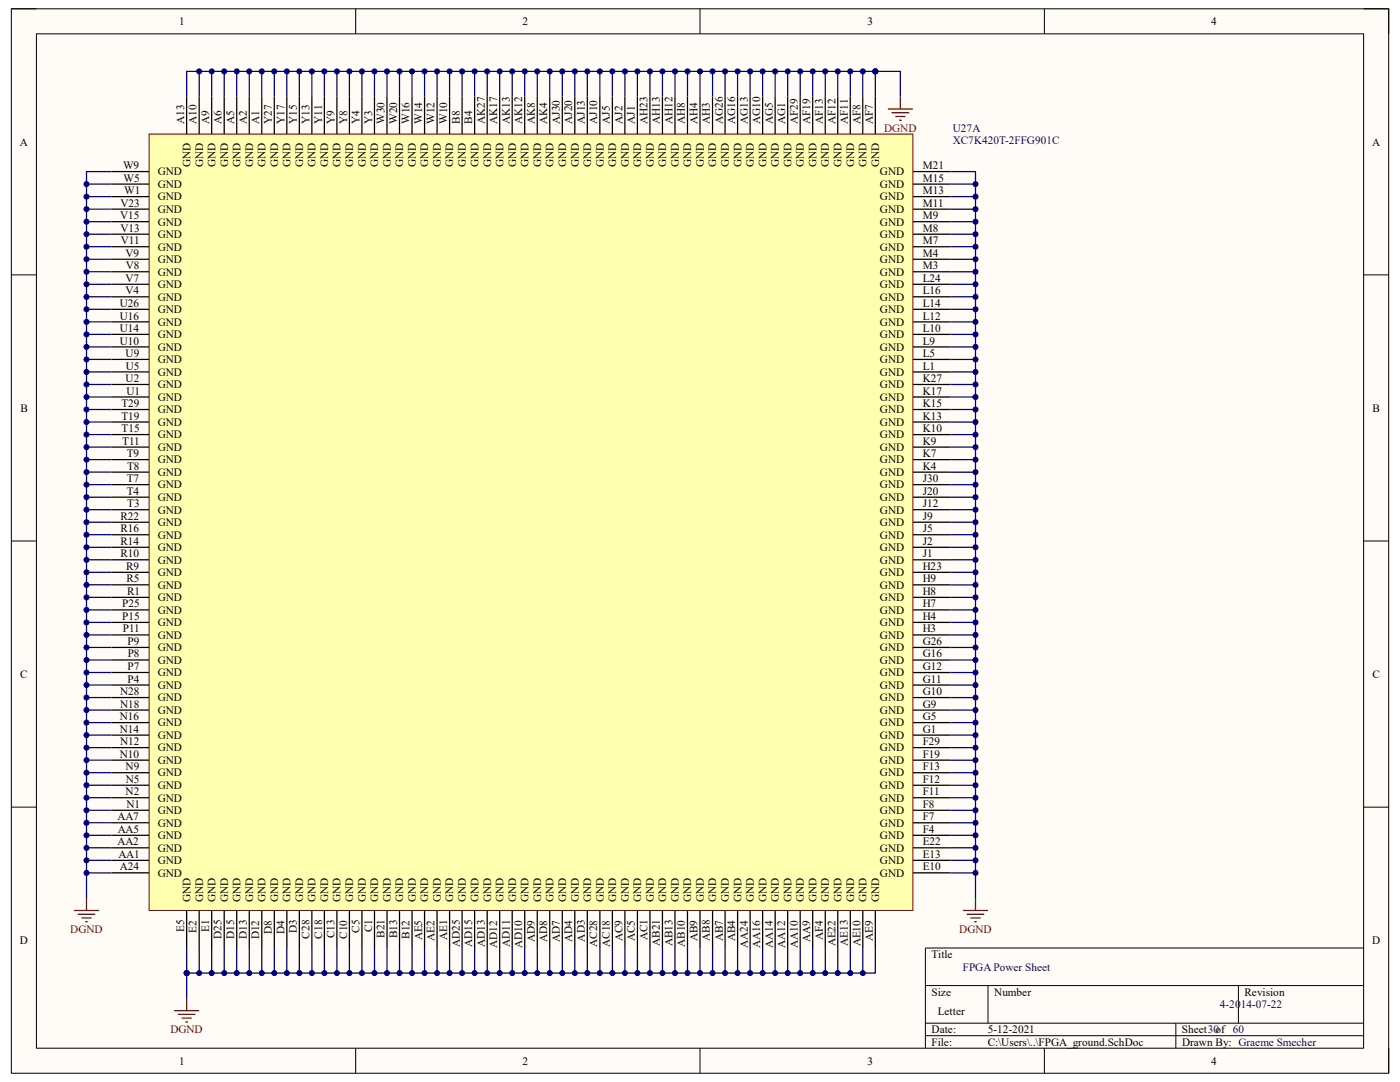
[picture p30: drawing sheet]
<svg xmlns="http://www.w3.org/2000/svg" width="279mm" height="216mm" viewBox="0 0 279 216" stroke-linecap="round" stroke-linejoin="round" font-family="sans-serif">
<defs><g id="words">
<g font-size="2.2">
<text x="35.7" y="5">1</text>
<text x="104.3" y="5">2</text>
<text x="173.1" y="5">3</text>
<text x="241.7" y="5">4</text>
<text x="3.9" y="29.1">A</text>
<text x="36.7" y="24.7" transform="rotate(-90 36.7 24.7)">A13</text>
<text x="39.2" y="24.7" transform="rotate(-90 39.2 24.7)">A10</text>
<text x="41.7" y="24.7" transform="rotate(-90 41.7 24.7)">A9</text>
<text x="44.2" y="24.7" transform="rotate(-90 44.2 24.7)">A6</text>
<text x="46.7" y="24.7" transform="rotate(-90 46.7 24.7)">A5</text>
<text x="49.2" y="24.7" transform="rotate(-90 49.2 24.7)">A2</text>
<text x="51.7" y="24.7" transform="rotate(-90 51.7 24.7)">A1</text>
<text x="54.3" y="24.7" transform="rotate(-90 54.3 24.7)">Y27</text>
<text x="56.8" y="24.7" transform="rotate(-90 56.8 24.7)">Y17</text>
<text x="59.3" y="24.7" transform="rotate(-90 59.3 24.7)">Y15</text>
<text x="61.8" y="24.7" transform="rotate(-90 61.8 24.7)">Y13</text>
<text x="64.3" y="24.7" transform="rotate(-90 64.3 24.7)">Y11</text>
<text x="66.8" y="24.7" transform="rotate(-90 66.8 24.7)">Y9</text>
<text x="69.3" y="24.7" transform="rotate(-90 69.3 24.7)">Y8</text>
<text x="71.8" y="24.7" transform="rotate(-90 71.8 24.7)">Y4</text>
<text x="74.3" y="24.7" transform="rotate(-90 74.3 24.7)">Y3</text>
<text x="76.8" y="24.7" transform="rotate(-90 76.8 24.7)">W30</text>
<text x="79.2" y="24.7" transform="rotate(-90 79.2 24.7)">W20</text>
<text x="81.7" y="24.7" transform="rotate(-90 81.7 24.7)">W16</text>
<text x="84.2" y="24.7" transform="rotate(-90 84.2 24.7)">W14</text>
<text x="86.7" y="24.7" transform="rotate(-90 86.7 24.7)">W12</text>
<text x="89.2" y="24.7" transform="rotate(-90 89.2 24.7)">W10</text>
<text x="91.7" y="24.7" transform="rotate(-90 91.7 24.7)">B8</text>
<text x="94.2" y="24.7" transform="rotate(-90 94.2 24.7)">B4</text>
<text x="96.7" y="24.7" transform="rotate(-90 96.7 24.7)">AK27</text>
<text x="99.2" y="24.7" transform="rotate(-90 99.2 24.7)">AK17</text>
<text x="101.7" y="24.7" transform="rotate(-90 101.7 24.7)">AK13</text>
<text x="104.2" y="24.7" transform="rotate(-90 104.2 24.7)">AK12</text>
<text x="106.7" y="24.7" transform="rotate(-90 106.7 24.7)">AK8</text>
<text x="109.2" y="24.7" transform="rotate(-90 109.2 24.7)">AK4</text>
<text x="111.7" y="24.7" transform="rotate(-90 111.7 24.7)">AJ30</text>
<text x="114.2" y="24.7" transform="rotate(-90 114.2 24.7)">AJ20</text>
<text x="116.7" y="24.7" transform="rotate(-90 116.7 24.7)">AJ13</text>
<text x="119.2" y="24.7" transform="rotate(-90 119.2 24.7)">AJ10</text>
<text x="121.7" y="24.7" transform="rotate(-90 121.7 24.7)">AJ5</text>
<text x="124.2" y="24.7" transform="rotate(-90 124.2 24.7)">AJ2</text>
<text x="126.7" y="24.7" transform="rotate(-90 126.7 24.7)">AJ1</text>
<text x="129.2" y="24.7" transform="rotate(-90 129.2 24.7)">AH23</text>
<text x="131.7" y="24.7" transform="rotate(-90 131.7 24.7)">AH13</text>
<text x="134.2" y="24.7" transform="rotate(-90 134.2 24.7)">AH12</text>
<text x="136.7" y="24.7" transform="rotate(-90 136.7 24.7)">AH8</text>
<text x="139.2" y="24.7" transform="rotate(-90 139.2 24.7)">AH4</text>
<text x="141.7" y="24.7" transform="rotate(-90 141.7 24.7)">AH3</text>
<text x="144.2" y="24.7" transform="rotate(-90 144.2 24.7)">AG26</text>
<text x="146.7" y="24.7" transform="rotate(-90 146.7 24.7)">AG16</text>
<text x="149.2" y="24.7" transform="rotate(-90 149.2 24.7)">AG13</text>
<text x="151.7" y="24.7" transform="rotate(-90 151.7 24.7)">AG10</text>
<text x="154.2" y="24.7" transform="rotate(-90 154.2 24.7)">AG5</text>
<text x="156.7" y="24.7" transform="rotate(-90 156.7 24.7)">AG1</text>
<text x="159.2" y="24.7" transform="rotate(-90 159.2 24.7)">AF29</text>
<text x="161.7" y="24.7" transform="rotate(-90 161.7 24.7)">AF19</text>
<text x="164.2" y="24.7" transform="rotate(-90 164.2 24.7)">AF13</text>
<text x="166.7" y="24.7" transform="rotate(-90 166.7 24.7)">AF12</text>
<text x="169.2" y="24.7" transform="rotate(-90 169.2 24.7)">AF11</text>
<text x="171.7" y="24.7" transform="rotate(-90 171.7 24.7)">AF8</text>
<text x="174.2" y="24.7" transform="rotate(-90 174.2 24.7)">AF7</text>
<text x="273.8" y="29.1">A</text>
<text x="24.6" y="33.7">W9</text>
<text x="31.5" y="35">GND</text>
<text x="38" y="33.3" transform="rotate(-90 38 33.3)">GND</text>
<text x="40.5" y="33.3" transform="rotate(-90 40.5 33.3)">GND</text>
<text x="43" y="33.3" transform="rotate(-90 43 33.3)">GND</text>
<text x="45.5" y="33.3" transform="rotate(-90 45.5 33.3)">GND</text>
<text x="48" y="33.3" transform="rotate(-90 48 33.3)">GND</text>
<text x="50.5" y="33.3" transform="rotate(-90 50.5 33.3)">GND</text>
<text x="53" y="33.3" transform="rotate(-90 53 33.3)">GND</text>
<text x="55.5" y="33.3" transform="rotate(-90 55.5 33.3)">GND</text>
<text x="58" y="33.3" transform="rotate(-90 58 33.3)">GND</text>
<text x="60.5" y="33.3" transform="rotate(-90 60.5 33.3)">GND</text>
<text x="63" y="33.3" transform="rotate(-90 63 33.3)">GND</text>
<text x="65.5" y="33.3" transform="rotate(-90 65.5 33.3)">GND</text>
<text x="68" y="33.3" transform="rotate(-90 68 33.3)">GND</text>
<text x="70.5" y="33.3" transform="rotate(-90 70.5 33.3)">GND</text>
<text x="73" y="33.3" transform="rotate(-90 73 33.3)">GND</text>
<text x="75.5" y="33.3" transform="rotate(-90 75.5 33.3)">GND</text>
<text x="78" y="33.3" transform="rotate(-90 78 33.3)">GND</text>
<text x="80.5" y="33.3" transform="rotate(-90 80.5 33.3)">GND</text>
<text x="83" y="33.3" transform="rotate(-90 83 33.3)">GND</text>
<text x="85.5" y="33.3" transform="rotate(-90 85.5 33.3)">GND</text>
<text x="88" y="33.3" transform="rotate(-90 88 33.3)">GND</text>
<text x="90.5" y="33.3" transform="rotate(-90 90.5 33.3)">GND</text>
<text x="93" y="33.3" transform="rotate(-90 93 33.3)">GND</text>
<text x="95.5" y="33.3" transform="rotate(-90 95.5 33.3)">GND</text>
<text x="98" y="33.3" transform="rotate(-90 98 33.3)">GND</text>
<text x="100.5" y="33.3" transform="rotate(-90 100.5 33.3)">GND</text>
<text x="103" y="33.3" transform="rotate(-90 103 33.3)">GND</text>
<text x="105.5" y="33.3" transform="rotate(-90 105.5 33.3)">GND</text>
<text x="108" y="33.3" transform="rotate(-90 108 33.3)">GND</text>
<text x="110.5" y="33.3" transform="rotate(-90 110.5 33.3)">GND</text>
<text x="113" y="33.3" transform="rotate(-90 113 33.3)">GND</text>
<text x="115.5" y="33.3" transform="rotate(-90 115.5 33.3)">GND</text>
<text x="118" y="33.3" transform="rotate(-90 118 33.3)">GND</text>
<text x="120.5" y="33.3" transform="rotate(-90 120.5 33.3)">GND</text>
<text x="123" y="33.3" transform="rotate(-90 123 33.3)">GND</text>
<text x="125.5" y="33.3" transform="rotate(-90 125.5 33.3)">GND</text>
<text x="128" y="33.3" transform="rotate(-90 128 33.3)">GND</text>
<text x="130.5" y="33.3" transform="rotate(-90 130.5 33.3)">GND</text>
<text x="133" y="33.3" transform="rotate(-90 133 33.3)">GND</text>
<text x="135.5" y="33.3" transform="rotate(-90 135.5 33.3)">GND</text>
<text x="138" y="33.3" transform="rotate(-90 138 33.3)">GND</text>
<text x="140.5" y="33.3" transform="rotate(-90 140.5 33.3)">GND</text>
<text x="143" y="33.3" transform="rotate(-90 143 33.3)">GND</text>
<text x="145.5" y="33.3" transform="rotate(-90 145.5 33.3)">GND</text>
<text x="148" y="33.3" transform="rotate(-90 148 33.3)">GND</text>
<text x="150.5" y="33.3" transform="rotate(-90 150.5 33.3)">GND</text>
<text x="153" y="33.3" transform="rotate(-90 153 33.3)">GND</text>
<text x="155.4" y="33.3" transform="rotate(-90 155.4 33.3)">GND</text>
<text x="157.9" y="33.3" transform="rotate(-90 157.9 33.3)">GND</text>
<text x="160.4" y="33.3" transform="rotate(-90 160.4 33.3)">GND</text>
<text x="162.9" y="33.3" transform="rotate(-90 162.9 33.3)">GND</text>
<text x="165.4" y="33.3" transform="rotate(-90 165.4 33.3)">GND</text>
<text x="167.9" y="33.3" transform="rotate(-90 167.9 33.3)">GND</text>
<text x="170.4" y="33.3" transform="rotate(-90 170.4 33.3)">GND</text>
<text x="172.9" y="33.3" transform="rotate(-90 172.9 33.3)">GND</text>
<text x="175.4" y="33.3" transform="rotate(-90 175.4 33.3)">GND</text>
<text x="175.6" y="35">GND</text>
<text x="184.1" y="33.7">M21</text>
<text x="24" y="41.2">V23</text>
<text x="24.6" y="36.2">W5</text>
<text x="24.8" y="38.7">W1</text>
<text x="31.5" y="40">GND</text>
<text x="31.5" y="37.5">GND</text>
<text x="175.6" y="40">GND</text>
<text x="175.6" y="37.5">GND</text>
<text x="184.1" y="41.2">M11</text>
<text x="184.1" y="38.7">M13</text>
<text x="184.1" y="36.2">M15</text>
<text x="24" y="43.7">V15</text>
<text x="24" y="46.2">V13</text>
<text x="31.5" y="47.5">GND</text>
<text x="31.5" y="45">GND</text>
<text x="31.5" y="42.5">GND</text>
<text x="175.6" y="47.5">GND</text>
<text x="175.6" y="45">GND</text>
<text x="175.6" y="42.5">GND</text>
<text x="184.1" y="46.2">M8</text>
<text x="184.1" y="43.7">M9</text>
<text x="24.1" y="48.7">V11</text>
<text x="25.1" y="51.2">V9</text>
<text x="25.1" y="53.7">V8</text>
<text x="31.5" y="52.5">GND</text>
<text x="31.5" y="50">GND</text>
<text x="175.6" y="52.5">GND</text>
<text x="175.6" y="50">GND</text>
<text x="184.1" y="53.7">M3</text>
<text x="184.1" y="51.2">M4</text>
<text x="184.1" y="48.7">M7</text>
<text x="25.1" y="58.8">V4</text>
<text x="25.1" y="56.2">V7</text>
<text x="31.5" y="60">GND</text>
<text x="31.5" y="57.5">GND</text>
<text x="31.5" y="55">GND</text>
<text x="175.6" y="60">GND</text>
<text x="175.6" y="57.5">GND</text>
<text x="175.6" y="55">GND</text>
<text x="184.1" y="58.8">L16</text>
<text x="184.1" y="56.2">L24</text>
<text x="23.9" y="63.8">U16</text>
<text x="23.9" y="61.3">U26</text>
<text x="31.5" y="65">GND</text>
<text x="31.5" y="62.5">GND</text>
<text x="175.6" y="65">GND</text>
<text x="175.6" y="62.5">GND</text>
<text x="184.1" y="63.8">L12</text>
<text x="184.1" y="61.3">L14</text>
<text x="23.9" y="68.7">U10</text>
<text x="23.9" y="66.3">U14</text>
<text x="25.1" y="71.2">U9</text>
<text x="31.5" y="70">GND</text>
<text x="31.5" y="67.5">GND</text>
<text x="175.6" y="70">GND</text>
<text x="175.6" y="67.5">GND</text>
<text x="184.1" y="71.2">L5</text>
<text x="184.1" y="68.7">L9</text>
<text x="184.1" y="66.3">L10</text>
<text x="25.1" y="76.2">U2</text>
<text x="25.1" y="73.7">U5</text>
<text x="31.5" y="77.5">GND</text>
<text x="31.5" y="75">GND</text>
<text x="31.5" y="72.5">GND</text>
<text x="175.6" y="77.5">GND</text>
<text x="175.6" y="75">GND</text>
<text x="175.6" y="72.5">GND</text>
<text x="184.1" y="76.2">K27</text>
<text x="184.1" y="73.7">L1</text>
<text x="4.1" y="82.2">B</text>
<text x="24.2" y="83.7">T19</text>
<text x="24.2" y="81.2">T29</text>
<text x="25.2" y="78.7">U1</text>
<text x="31.5" y="82.5">GND</text>
<text x="31.5" y="80">GND</text>
<text x="175.6" y="82.5">GND</text>
<text x="175.6" y="80">GND</text>
<text x="184.1" y="83.7">K13</text>
<text x="184.1" y="81.2">K15</text>
<text x="184.1" y="78.7">K17</text>
<text x="273.9" y="82.2">B</text>
<text x="24.3" y="86.2">T15</text>
<text x="24.4" y="88.7">T11</text>
<text x="31.5" y="90">GND</text>
<text x="31.5" y="87.5">GND</text>
<text x="31.5" y="85">GND</text>
<text x="175.6" y="90">GND</text>
<text x="175.6" y="87.5">GND</text>
<text x="175.6" y="85">GND</text>
<text x="184.1" y="88.7">K9</text>
<text x="184.1" y="86.2">K10</text>
<text x="25.3" y="91.2">T9</text>
<text x="25.4" y="93.7">T8</text>
<text x="31.5" y="95">GND</text>
<text x="31.5" y="92.5">GND</text>
<text x="175.6" y="95">GND</text>
<text x="175.6" y="92.5">GND</text>
<text x="184.1" y="93.7">K4</text>
<text x="184.1" y="91.2">K7</text>
<text x="25.3" y="98.7">T4</text>
<text x="25.3" y="96.2">T7</text>
<text x="25.4" y="101.2">T3</text>
<text x="31.5" y="99.9">GND</text>
<text x="31.5" y="97.5">GND</text>
<text x="175.6" y="99.9">GND</text>
<text x="175.6" y="97.5">GND</text>
<text x="184.1" y="101.2">J12</text>
<text x="184.1" y="98.7">J20</text>
<text x="184.1" y="96.2">J30</text>
<text x="24" y="106.2">R16</text>
<text x="24" y="103.7">R22</text>
<text x="31.5" y="107.5">GND</text>
<text x="31.5" y="105">GND</text>
<text x="31.5" y="102.5">GND</text>
<text x="175.6" y="107.5">GND</text>
<text x="175.6" y="105">GND</text>
<text x="175.6" y="102.5">GND</text>
<text x="184.1" y="106.2">J5</text>
<text x="184.1" y="103.7">J9</text>
<text x="24" y="111.2">R10</text>
<text x="24" y="108.7">R14</text>
<text x="25.2" y="113.7">R9</text>
<text x="31.5" y="112.5">GND</text>
<text x="31.5" y="110">GND</text>
<text x="175.6" y="112.5">GND</text>
<text x="175.6" y="110">GND</text>
<text x="184.1" y="113.7">H23</text>
<text x="184.1" y="111.2">J1</text>
<text x="184.1" y="108.7">J2</text>
<text x="25.2" y="116.2">R5</text>
<text x="25.4" y="118.7">R1</text>
<text x="31.5" y="120">GND</text>
<text x="31.5" y="117.5">GND</text>
<text x="31.5" y="115">GND</text>
<text x="175.6" y="120">GND</text>
<text x="175.6" y="117.5">GND</text>
<text x="175.6" y="115">GND</text>
<text x="184.1" y="118.7">H8</text>
<text x="184.1" y="116.2">H9</text>
<text x="24.4" y="123.7">P15</text>
<text x="24.4" y="121.2">P25</text>
<text x="31.5" y="125">GND</text>
<text x="31.5" y="122.5">GND</text>
<text x="175.6" y="125">GND</text>
<text x="175.6" y="122.5">GND</text>
<text x="184.1" y="123.7">H4</text>
<text x="184.1" y="121.2">H7</text>
<text x="24.5" y="126.2">P11</text>
<text x="25.4" y="128.7">P9</text>
<text x="25.5" y="131.2">P8</text>
<text x="31.5" y="130">GND</text>
<text x="31.5" y="127.5">GND</text>
<text x="175.6" y="130">GND</text>
<text x="175.6" y="127.5">GND</text>
<text x="184.1" y="131.2">G16</text>
<text x="184.1" y="128.7">G26</text>
<text x="184.1" y="126.2">H3</text>
<text x="4" y="135.3">C</text>
<text x="25.4" y="136.2">P4</text>
<text x="25.4" y="133.7">P7</text>
<text x="31.5" y="137.5">GND</text>
<text x="31.5" y="135">GND</text>
<text x="31.5" y="132.5">GND</text>
<text x="175.6" y="137.5">GND</text>
<text x="175.6" y="135">GND</text>
<text x="175.6" y="132.5">GND</text>
<text x="184.1" y="136.2">G11</text>
<text x="184.1" y="133.7">G12</text>
<text x="273.9" y="135.3">C</text>
<text x="23.9" y="143.7">N16</text>
<text x="24" y="141.2">N18</text>
<text x="24" y="138.7">N28</text>
<text x="31.5" y="142.5">GND</text>
<text x="31.5" y="140">GND</text>
<text x="175.6" y="142.5">GND</text>
<text x="175.6" y="140">GND</text>
<text x="184.1" y="143.7">G5</text>
<text x="184.1" y="141.2">G9</text>
<text x="184.1" y="138.7">G10</text>
<text x="23.9" y="146.2">N14</text>
<text x="24" y="148.7">N12</text>
<text x="31.5" y="149.9">GND</text>
<text x="31.5" y="147.4">GND</text>
<text x="31.5" y="144.9">GND</text>
<text x="175.6" y="149.9">GND</text>
<text x="175.6" y="147.4">GND</text>
<text x="175.6" y="144.9">GND</text>
<text x="184.1" y="148.7">F29</text>
<text x="184.1" y="146.2">G1</text>
<text x="23.9" y="151.2">N10</text>
<text x="25.1" y="153.7">N9</text>
<text x="31.5" y="154.9">GND</text>
<text x="31.5" y="152.4">GND</text>
<text x="175.6" y="154.9">GND</text>
<text x="175.6" y="152.4">GND</text>
<text x="184.1" y="153.7">F13</text>
<text x="184.1" y="151.2">F19</text>
<text x="25.1" y="158.7">N2</text>
<text x="25.1" y="156.2">N5</text>
<text x="25.2" y="161.2">N1</text>
<text x="31.5" y="159.9">GND</text>
<text x="31.5" y="157.4">GND</text>
<text x="175.6" y="159.9">GND</text>
<text x="175.6" y="157.4">GND</text>
<text x="184.1" y="161.2">F8</text>
<text x="184.1" y="158.7">F11</text>
<text x="184.1" y="156.2">F12</text>
<text x="23.5" y="163.7">AA7</text>
<text x="23.5" y="166.2">AA5</text>
<text x="31.5" y="162.4">GND</text>
<text x="31.5" y="167.4">GND</text>
<text x="31.5" y="164.9">GND</text>
<text x="175.6" y="167.4">GND</text>
<text x="175.6" y="164.9">GND</text>
<text x="175.6" y="162.4">GND</text>
<text x="184.1" y="166.2">F4</text>
<text x="184.1" y="163.7">F7</text>
<text x="23.5" y="168.7">AA2</text>
<text x="23.6" y="171.2">AA1</text>
<text x="23.9" y="173.7">A24</text>
<text x="31.5" y="172.4">GND</text>
<text x="31.5" y="169.9">GND</text>
<text x="175.6" y="172.4">GND</text>
<text x="175.6" y="169.9">GND</text>
<text x="184.1" y="173.7">E10</text>
<text x="184.1" y="171.2">E13</text>
<text x="184.1" y="168.7">E22</text>
<text x="31.5" y="174.9">GND</text>
<text x="38" y="179.9" transform="rotate(-90 38 179.9)">GND</text>
<text x="40.5" y="179.9" transform="rotate(-90 40.5 179.9)">GND</text>
<text x="43" y="179.9" transform="rotate(-90 43 179.9)">GND</text>
<text x="45.5" y="179.9" transform="rotate(-90 45.5 179.9)">GND</text>
<text x="48" y="179.9" transform="rotate(-90 48 179.9)">GND</text>
<text x="50.5" y="179.9" transform="rotate(-90 50.5 179.9)">GND</text>
<text x="53" y="179.9" transform="rotate(-90 53 179.9)">GND</text>
<text x="55.5" y="179.9" transform="rotate(-90 55.5 179.9)">GND</text>
<text x="58" y="179.9" transform="rotate(-90 58 179.9)">GND</text>
<text x="60.5" y="179.9" transform="rotate(-90 60.5 179.9)">GND</text>
<text x="63" y="179.9" transform="rotate(-90 63 179.9)">GND</text>
<text x="65.5" y="179.9" transform="rotate(-90 65.5 179.9)">GND</text>
<text x="68" y="179.9" transform="rotate(-90 68 179.9)">GND</text>
<text x="70.5" y="179.9" transform="rotate(-90 70.5 179.9)">GND</text>
<text x="73" y="179.9" transform="rotate(-90 73 179.9)">GND</text>
<text x="75.5" y="179.9" transform="rotate(-90 75.5 179.9)">GND</text>
<text x="78" y="179.9" transform="rotate(-90 78 179.9)">GND</text>
<text x="80.5" y="179.9" transform="rotate(-90 80.5 179.9)">GND</text>
<text x="83" y="179.9" transform="rotate(-90 83 179.9)">GND</text>
<text x="85.5" y="179.9" transform="rotate(-90 85.5 179.9)">GND</text>
<text x="88" y="179.9" transform="rotate(-90 88 179.9)">GND</text>
<text x="90.5" y="179.9" transform="rotate(-90 90.5 179.9)">GND</text>
<text x="93" y="179.9" transform="rotate(-90 93 179.9)">GND</text>
<text x="95.5" y="179.9" transform="rotate(-90 95.5 179.9)">GND</text>
<text x="98" y="179.9" transform="rotate(-90 98 179.9)">GND</text>
<text x="100.5" y="179.9" transform="rotate(-90 100.5 179.9)">GND</text>
<text x="103" y="179.9" transform="rotate(-90 103 179.9)">GND</text>
<text x="105.5" y="179.9" transform="rotate(-90 105.5 179.9)">GND</text>
<text x="108" y="179.9" transform="rotate(-90 108 179.9)">GND</text>
<text x="110.5" y="179.9" transform="rotate(-90 110.5 179.9)">GND</text>
<text x="113" y="179.9" transform="rotate(-90 113 179.9)">GND</text>
<text x="115.5" y="179.9" transform="rotate(-90 115.5 179.9)">GND</text>
<text x="118" y="179.9" transform="rotate(-90 118 179.9)">GND</text>
<text x="120.5" y="179.9" transform="rotate(-90 120.5 179.9)">GND</text>
<text x="123" y="179.9" transform="rotate(-90 123 179.9)">GND</text>
<text x="125.5" y="179.9" transform="rotate(-90 125.5 179.9)">GND</text>
<text x="128" y="179.9" transform="rotate(-90 128 179.9)">GND</text>
<text x="130.5" y="179.9" transform="rotate(-90 130.5 179.9)">GND</text>
<text x="133" y="179.9" transform="rotate(-90 133 179.9)">GND</text>
<text x="135.5" y="179.9" transform="rotate(-90 135.5 179.9)">GND</text>
<text x="138" y="179.9" transform="rotate(-90 138 179.9)">GND</text>
<text x="140.5" y="179.9" transform="rotate(-90 140.5 179.9)">GND</text>
<text x="143" y="179.9" transform="rotate(-90 143 179.9)">GND</text>
<text x="145.5" y="179.9" transform="rotate(-90 145.5 179.9)">GND</text>
<text x="148" y="179.9" transform="rotate(-90 148 179.9)">GND</text>
<text x="150.5" y="179.9" transform="rotate(-90 150.5 179.9)">GND</text>
<text x="153" y="179.9" transform="rotate(-90 153 179.9)">GND</text>
<text x="155.4" y="179.9" transform="rotate(-90 155.4 179.9)">GND</text>
<text x="157.9" y="179.9" transform="rotate(-90 157.9 179.9)">GND</text>
<text x="160.4" y="179.9" transform="rotate(-90 160.4 179.9)">GND</text>
<text x="162.9" y="179.9" transform="rotate(-90 162.9 179.9)">GND</text>
<text x="165.4" y="179.9" transform="rotate(-90 165.4 179.9)">GND</text>
<text x="167.9" y="179.9" transform="rotate(-90 167.9 179.9)">GND</text>
<text x="170.4" y="179.9" transform="rotate(-90 170.4 179.9)">GND</text>
<text x="172.9" y="179.9" transform="rotate(-90 172.9 179.9)">GND</text>
<text x="175.4" y="179.9" transform="rotate(-90 175.4 179.9)">GND</text>
<text x="175.6" y="174.9">GND</text>
<text x="41.7" y="185.9" transform="rotate(-90 41.7 185.9)">E1</text>
<text x="4" y="188.4">D</text>
<text x="36.7" y="186" transform="rotate(-90 36.7 186)">E5</text>
<text x="39.2" y="186.1" transform="rotate(-90 39.2 186.1)">E2</text>
<text x="44.2" y="187.4" transform="rotate(-90 44.2 187.4)">D25</text>
<text x="46.7" y="187.4" transform="rotate(-90 46.7 187.4)">D15</text>
<text x="49.2" y="187.4" transform="rotate(-90 49.2 187.4)">D13</text>
<text x="51.7" y="187.5" transform="rotate(-90 51.7 187.5)">D12</text>
<text x="54.3" y="186.3" transform="rotate(-90 54.3 186.3)">D8</text>
<text x="56.8" y="186.4" transform="rotate(-90 56.8 186.4)">D4</text>
<text x="59.3" y="186.2" transform="rotate(-90 59.3 186.2)">D3</text>
<text x="61.8" y="187.3" transform="rotate(-90 61.8 187.3)">C28</text>
<text x="64.3" y="187.3" transform="rotate(-90 64.3 187.3)">C18</text>
<text x="66.8" y="187.2" transform="rotate(-90 66.8 187.2)">C13</text>
<text x="69.3" y="187.3" transform="rotate(-90 69.3 187.3)">C10</text>
<text x="71.8" y="186.1" transform="rotate(-90 71.8 186.1)">C5</text>
<text x="74.3" y="186" transform="rotate(-90 74.3 186)">C1</text>
<text x="76.8" y="187.2" transform="rotate(-90 76.8 187.2)">B21</text>
<text x="79.2" y="187.2" transform="rotate(-90 79.2 187.2)">B13</text>
<text x="81.7" y="187.3" transform="rotate(-90 81.7 187.3)">B12</text>
<text x="84.2" y="187.7" transform="rotate(-90 84.2 187.7)">AE5</text>
<text x="86.7" y="187.7" transform="rotate(-90 86.7 187.7)">AE2</text>
<text x="89.2" y="187.5" transform="rotate(-90 89.2 187.5)">AE1</text>
<text x="91.7" y="189" transform="rotate(-90 91.7 189)">AD25</text>
<text x="94.2" y="189" transform="rotate(-90 94.2 189)">AD15</text>
<text x="96.7" y="189" transform="rotate(-90 96.7 189)">AD13</text>
<text x="99.2" y="189.1" transform="rotate(-90 99.2 189.1)">AD12</text>
<text x="101.7" y="188.9" transform="rotate(-90 101.7 188.9)">AD11</text>
<text x="104.2" y="189.1" transform="rotate(-90 104.2 189.1)">AD10</text>
<text x="106.7" y="188" transform="rotate(-90 106.7 188)">AD9</text>
<text x="109.2" y="187.9" transform="rotate(-90 109.2 187.9)">AD8</text>
<text x="111.7" y="188" transform="rotate(-90 111.7 188)">AD7</text>
<text x="114.2" y="188" transform="rotate(-90 114.2 188)">AD4</text>
<text x="116.7" y="187.9" transform="rotate(-90 116.7 187.9)">AD3</text>
<text x="119.2" y="188.9" transform="rotate(-90 119.2 188.9)">AC28</text>
<text x="121.7" y="188.9" transform="rotate(-90 121.7 188.9)">AC18</text>
<text x="124.2" y="187.8" transform="rotate(-90 124.2 187.8)">AC9</text>
<text x="126.7" y="187.8" transform="rotate(-90 126.7 187.8)">AC5</text>
<text x="129.2" y="187.7" transform="rotate(-90 129.2 187.7)">AC1</text>
<text x="131.7" y="188.8" transform="rotate(-90 131.7 188.8)">AB21</text>
<text x="134.2" y="188.8" transform="rotate(-90 134.2 188.8)">AB13</text>
<text x="136.7" y="189" transform="rotate(-90 136.7 189)">AB10</text>
<text x="139.2" y="187.8" transform="rotate(-90 139.2 187.8)">AB9</text>
<text x="141.7" y="187.8" transform="rotate(-90 141.7 187.8)">AB8</text>
<text x="144.2" y="187.8" transform="rotate(-90 144.2 187.8)">AB7</text>
<text x="146.7" y="187.8" transform="rotate(-90 146.7 187.8)">AB4</text>
<text x="149.2" y="189.1" transform="rotate(-90 149.2 189.1)">AA24</text>
<text x="151.7" y="189.1" transform="rotate(-90 151.7 189.1)">AA16</text>
<text x="154.2" y="189.1" transform="rotate(-90 154.2 189.1)">AA14</text>
<text x="156.7" y="189.1" transform="rotate(-90 156.7 189.1)">AA12</text>
<text x="159.2" y="189.1" transform="rotate(-90 159.2 189.1)">AA10</text>
<text x="161.7" y="188" transform="rotate(-90 161.7 188)">AA9</text>
<text x="164.2" y="187.6" transform="rotate(-90 164.2 187.6)">AF4</text>
<text x="166.7" y="188.8" transform="rotate(-90 166.7 188.8)">AE22</text>
<text x="169.2" y="188.7" transform="rotate(-90 169.2 188.7)">AE13</text>
<text x="171.7" y="188.8" transform="rotate(-90 171.7 188.8)">AE10</text>
<text x="174.2" y="187.7" transform="rotate(-90 174.2 187.7)">AE9</text>
<text x="185.9" y="191.2">Title</text>
<text x="273.9" y="188.4">D</text>
<text x="185.9" y="198.7">Size</text>
<text x="187.2" y="202.4">Letter</text>
<text x="198.4" y="198.7">Number</text>
<text x="248.4" y="198.7">Revision</text>
<text x="185.9" y="206.2">Date:</text>
<text x="185.9" y="208.7">File:</text>
<text x="197.1" y="208.7">C:\Users\..\FPGA_ground.SchDoc</text>
<text x="197.1" y="206.2">5-12-2021</text>
<text x="235.9" y="206.2">Sheet30of 60</text>
<text x="235.9" y="208.7">Drawn By: Graeme Smecher</text>
<text x="35.7" y="212.4">1</text>
<text x="104.3" y="212.4">2</text>
<text x="173.1" y="212.4">3</text>
<text x="241.7" y="212.4">4</text>
</g>
<g font-size="2.2" fill="#800000">
<text x="176.4" y="26.2">DGND</text>
<text x="14" y="186.2">DGND</text>
<text x="191.4" y="186.2">DGND</text>
<text x="34" y="206.2">DGND</text>
</g>
<g font-size="2.2" fill="#000080">
<text x="190.2" y="26.2">U27A</text>
<text x="190.2" y="28.7">XC7K420T-2FFG901C</text>
<text x="192.2" y="193.7">FPGA Power Sheet</text>
<text x="243.5" y="201.2">4-2014-07-22</text>
</g>
</g></defs>
<path d="M2.3 1.8h274.8v212.4h-274.8z" fill-rule="evenodd" fill="#fffcf8"/>
<path d="M2.3 1.8h274.8v212.4h-274.8z" fill="none" stroke="#000" stroke-width=".2"/>
<path d="M7.3 6.8h264.8v202.4h-264.8z" fill-rule="evenodd" fill="#fffcf8"/>
<g fill="none" stroke="#000" stroke-width=".2">
<path d="M2.3 1.8h5M7.3 6.8h264.8v202.4h-264.8zM71 1.8v4.9M139.7 1.8v4.9M208.4 1.8v5M272.1 1.8h5v5M2.3 54.9h5M272.1 54.9h5M2.3 107.9h5M272.1 107.9h5M2.3 161.1h5M272.1 161.1h5"/>
<path d="M184.7 196.7h87.4M197.2 196.7v7.5M247.2 196.7v7.5M272.1 189.2h-87.4v20M71 209.2v5M139.7 209.2v5M184.7 204.2h87.4M184.7 206.7h87.4M208.4 209.2v5M234.7 204.2v5M277.1 209.2v5"/>
</g>
<path d="M29.8 26.7h152.4v155h-152.4z" fill-rule="evenodd" fill="#ffffb0"/>
<path d="M29.8 26.7h152.4v155h-152.4z" fill="none" stroke="#800000" stroke-width=".2"/>
<g fill="none" stroke="#000" stroke-width=".25">
<path d="M37.2 19.2v7.5M39.7 19.2v7.5M42.2 19.2v7.5M44.7 19.2v7.5M47.2 19.2v7.5M49.7 19.2v7.5M52.2 19.2v7.5M54.7 19.2v7.5M57.2 19.2v7.5M59.7 19.2v7.5M62.2 19.2v7.5M64.7 19.2v7.5"/>
<path d="M67.2 19.2v7.5M69.7 19.2v7.5M72.2 19.2v7.5M74.7 19.2v7.5M77.2 19.2v7.5M79.7 19.2v7.5M82.2 19.2v7.5M84.7 19.2v7.5M87.2 19.2v7.5M89.7 19.2v7.5M92.2 19.2v7.5M94.7 19.2v7.5"/>
<path d="M97.2 19.2v7.5M99.7 19.2v7.5M102.2 19.2v7.5M104.7 19.2v7.5M107.2 19.2v7.5M109.7 19.2v7.5M112.2 19.2v7.5M114.7 19.2v7.5M117.2 19.2v7.5M119.7 19.2v7.5M122.2 19.2v7.5M124.7 19.2v7.5"/>
<path d="M127.2 19.2v7.5M129.7 19.2v7.5M132.2 19.2v7.5M134.7 19.2v7.5M137.2 19.2v7.5M139.7 19.2v7.5M142.2 19.2v7.5M144.7 19.2v7.5M147.2 19.2v7.5M149.7 19.2v7.5M152.2 19.2v7.5M154.7 19.2v7.5"/>
<path d="M157.2 19.2v7.5M159.7 19.2v7.5M162.2 19.2v7.5M164.7 19.2v7.5M167.2 19.2v7.5M169.7 19.2v7.5M172.2 19.2v7.5M174.7 19.3v7.4M22.3 39.2h7.5M22.3 36.7h7.5M22.3 34.2h7.5M182.2 39.2h7.5"/>
<path d="M182.2 36.7h7.5M182.2 34.2h7.5M22.3 59.2h7.5M22.3 56.7h7.5M22.3 54.2h7.5M22.3 51.7h7.5M22.3 49.2h7.5M22.3 46.7h7.5M22.3 44.2h7.5M22.3 41.7h7.5M182.2 59.2h7.5M182.2 56.7h7.5"/>
<path d="M182.2 54.2h7.5M182.2 51.7h7.5M182.2 49.2h7.5M182.2 46.7h7.5M182.2 44.2h7.5M182.2 41.7h7.5M22.3 79.2h7.5M22.3 76.7h7.5M22.3 69.2h7.5M22.3 66.7h7.5M22.3 64.2h7.5M22.3 61.7h7.5"/>
<path d="M22.3 74.2h7.5M22.3 71.7h7.5M182.2 79.2h7.5M182.2 76.7h7.5M182.2 74.2h7.5M182.2 71.7h7.5M182.2 69.2h7.5M182.2 66.7h7.5M182.2 64.2h7.5M182.2 61.7h7.5M22.3 99.2h7.5M22.3 96.7h7.5"/>
<path d="M22.3 94.2h7.5M22.3 91.7h7.5M22.3 89.2h7.5M22.3 86.7h7.5M22.3 84.2h7.5M22.3 81.7h7.5M182.2 99.2h7.5M182.2 96.7h7.5M182.2 94.2h7.5M182.2 91.7h7.5M182.2 89.2h7.5M182.2 86.7h7.5"/>
<path d="M182.2 84.2h7.5M182.2 81.7h7.5M22.3 119.2h7.5M22.3 116.7h7.5M22.3 114.2h7.5M22.3 111.7h7.5M22.3 109.2h7.5M22.3 106.7h7.5M22.3 104.2h7.5M22.3 101.7h7.5M182.2 119.2h7.5M182.2 116.7h7.5"/>
<path d="M182.2 114.2h7.5M182.2 111.7h7.5M182.2 109.2h7.5M182.2 106.7h7.5M182.2 104.2h7.5M182.2 101.7h7.5M22.3 139.2h7.5M22.3 136.7h7.5M22.3 134.2h7.5M22.3 131.7h7.5M22.3 129.2h7.5M22.3 126.7h7.5"/>
<path d="M22.3 124.2h7.5M22.3 121.7h7.5M182.2 139.2h7.5M182.2 136.7h7.5M182.2 134.2h7.5M182.2 131.7h7.5M182.2 129.2h7.5M182.2 126.7h7.5M182.2 124.2h7.5M182.2 121.7h7.5M22.3 156.7h7.5M22.3 154.2h7.5"/>
<path d="M22.3 151.7h7.5M22.3 149.2h7.5M22.3 146.7h7.5M22.3 144.2h7.5M22.3 141.7h7.5M22.3 159.2h7.5M182.2 159.2h7.5M182.2 156.7h7.5M182.2 154.2h7.5M182.2 151.7h7.5M182.2 149.2h7.5M182.2 146.7h7.5"/>
<path d="M182.2 144.2h7.5M182.2 141.7h7.5M22.3 174.2h7.5M22.3 171.7h7.5M22.3 169.2h7.5M22.3 166.7h7.5M22.3 164.2h7.5M22.3 161.7h7.5M182.2 174.2h7.5M182.2 171.7h7.5M182.2 169.2h7.5M182.2 166.7h7.5"/>
<path d="M182.2 164.2h7.5M182.2 161.7h7.5M37.3 181.7v7.5M39.8 181.7v7.5M42.2 181.7v7.5M44.7 181.7v7.5M47.2 181.7v7.5M49.7 181.7v7.5M52.2 181.7v7.5M54.7 181.7v7.5M57.2 181.7v7.5M59.7 181.7v7.5"/>
<path d="M62.2 181.7v7.5M64.7 181.7v7.5M67.2 181.7v7.5M69.7 181.7v7.5M72.2 181.7v7.5M74.7 181.7v7.5M77.2 181.7v7.5M79.7 181.7v7.5M82.2 181.7v7.5M84.7 181.7v7.5M87.2 181.7v7.5M89.7 181.7v7.5"/>
<path d="M92.2 181.7v7.5M94.7 181.7v7.5M97.2 181.7v7.5M99.7 181.7v7.5M102.2 181.7v7.5M104.7 181.7v7.5M107.2 181.7v7.5M109.7 181.7v7.5M112.2 181.7v7.5M114.7 181.7v7.5M117.2 181.7v7.5M119.7 181.7v7.5"/>
<path d="M122.2 181.7v7.5M124.7 181.7v7.5M127.2 181.7v7.5M129.7 181.7v7.5M132.2 181.7v7.5M134.7 181.7v7.5M137.2 181.7v7.5M139.7 181.7v7.5M142.2 181.7v7.5M144.7 181.7v7.5M147.2 181.7v7.5M149.7 181.7v7.5"/>
<path d="M152.2 181.7v7.5M154.7 181.7v7.5M157.2 181.7v7.5M159.7 181.7v7.5M162.2 181.7v7.5M164.7 181.7v7.5M167.2 181.7v7.5M169.7 181.7v7.5M172.2 181.7v7.5M174.7 181.7v7.5"/>
</g>
<path d="M17.3 179.2v2.5M14.8 181.7h5M15.5 182.4h3.5M16.3 183.2h2M17 183.9h.5" fill="none" stroke="#800000" stroke-width=".25"/>
<path d="M17.3 36.7h5M22.3 34.2h-5v145" fill="none" stroke="#000080" stroke-width=".25"/>
<circle cx="17.3" cy="36.7" r=".5" fill="#000080"/>
<circle cx="17.3" cy="36.7" r=".5" fill="none" stroke="#000080" stroke-width=".2"/>
<path d="M17.3 39.2h5" fill="none" stroke="#000080" stroke-width=".25"/>
<circle cx="17.3" cy="39.2" r=".5" fill="#000080"/>
<circle cx="17.3" cy="39.2" r=".5" fill="none" stroke="#000080" stroke-width=".2"/>
<path d="M17.3 41.7h5" fill="none" stroke="#000080" stroke-width=".25"/>
<circle cx="17.3" cy="41.7" r=".5" fill="#000080"/>
<circle cx="17.3" cy="41.7" r=".5" fill="none" stroke="#000080" stroke-width=".2"/>
<path d="M17.3 44.2h5" fill="none" stroke="#000080" stroke-width=".25"/>
<circle cx="17.3" cy="44.2" r=".5" fill="#000080"/>
<circle cx="17.3" cy="44.2" r=".5" fill="none" stroke="#000080" stroke-width=".2"/>
<path d="M17.3 46.7h5" fill="none" stroke="#000080" stroke-width=".25"/>
<circle cx="17.3" cy="46.7" r=".5" fill="#000080"/>
<circle cx="17.3" cy="46.7" r=".5" fill="none" stroke="#000080" stroke-width=".2"/>
<path d="M17.3 49.2h5" fill="none" stroke="#000080" stroke-width=".25"/>
<circle cx="17.3" cy="49.2" r=".5" fill="#000080"/>
<circle cx="17.3" cy="49.2" r=".5" fill="none" stroke="#000080" stroke-width=".2"/>
<path d="M17.3 51.7h5" fill="none" stroke="#000080" stroke-width=".25"/>
<circle cx="17.3" cy="51.7" r=".5" fill="#000080"/>
<circle cx="17.3" cy="51.7" r=".5" fill="none" stroke="#000080" stroke-width=".2"/>
<path d="M17.3 54.2h5" fill="none" stroke="#000080" stroke-width=".25"/>
<circle cx="17.3" cy="54.2" r=".5" fill="#000080"/>
<circle cx="17.3" cy="54.2" r=".5" fill="none" stroke="#000080" stroke-width=".2"/>
<path d="M17.3 56.7h5" fill="none" stroke="#000080" stroke-width=".25"/>
<circle cx="17.3" cy="56.7" r=".5" fill="#000080"/>
<circle cx="17.3" cy="56.7" r=".5" fill="none" stroke="#000080" stroke-width=".2"/>
<path d="M17.3 59.2h5" fill="none" stroke="#000080" stroke-width=".25"/>
<circle cx="17.3" cy="59.2" r=".5" fill="#000080"/>
<circle cx="17.3" cy="59.2" r=".5" fill="none" stroke="#000080" stroke-width=".2"/>
<path d="M17.3 61.7h5" fill="none" stroke="#000080" stroke-width=".25"/>
<circle cx="17.3" cy="61.7" r=".5" fill="#000080"/>
<circle cx="17.3" cy="61.7" r=".5" fill="none" stroke="#000080" stroke-width=".2"/>
<path d="M17.3 64.2h5" fill="none" stroke="#000080" stroke-width=".25"/>
<circle cx="17.3" cy="64.2" r=".5" fill="#000080"/>
<circle cx="17.3" cy="64.2" r=".5" fill="none" stroke="#000080" stroke-width=".2"/>
<path d="M17.3 66.7h5" fill="none" stroke="#000080" stroke-width=".25"/>
<circle cx="17.3" cy="66.7" r=".5" fill="#000080"/>
<circle cx="17.3" cy="66.7" r=".5" fill="none" stroke="#000080" stroke-width=".2"/>
<path d="M17.3 69.2h5" fill="none" stroke="#000080" stroke-width=".25"/>
<circle cx="17.3" cy="69.2" r=".5" fill="#000080"/>
<circle cx="17.3" cy="69.2" r=".5" fill="none" stroke="#000080" stroke-width=".2"/>
<path d="M17.3 71.7h5" fill="none" stroke="#000080" stroke-width=".25"/>
<circle cx="17.3" cy="71.7" r=".5" fill="#000080"/>
<circle cx="17.3" cy="71.7" r=".5" fill="none" stroke="#000080" stroke-width=".2"/>
<path d="M17.3 74.2h5" fill="none" stroke="#000080" stroke-width=".25"/>
<circle cx="17.3" cy="74.2" r=".5" fill="#000080"/>
<circle cx="17.3" cy="74.2" r=".5" fill="none" stroke="#000080" stroke-width=".2"/>
<path d="M17.3 76.7h5" fill="none" stroke="#000080" stroke-width=".25"/>
<circle cx="17.3" cy="76.7" r=".5" fill="#000080"/>
<circle cx="17.3" cy="76.7" r=".5" fill="none" stroke="#000080" stroke-width=".2"/>
<path d="M17.3 79.2h5" fill="none" stroke="#000080" stroke-width=".25"/>
<circle cx="17.3" cy="79.2" r=".5" fill="#000080"/>
<circle cx="17.3" cy="79.2" r=".5" fill="none" stroke="#000080" stroke-width=".2"/>
<path d="M17.3 81.7h5" fill="none" stroke="#000080" stroke-width=".25"/>
<circle cx="17.3" cy="81.7" r=".5" fill="#000080"/>
<circle cx="17.3" cy="81.7" r=".5" fill="none" stroke="#000080" stroke-width=".2"/>
<path d="M17.3 84.2h5" fill="none" stroke="#000080" stroke-width=".25"/>
<circle cx="17.3" cy="84.2" r=".5" fill="#000080"/>
<circle cx="17.3" cy="84.2" r=".5" fill="none" stroke="#000080" stroke-width=".2"/>
<path d="M17.3 86.7h5" fill="none" stroke="#000080" stroke-width=".25"/>
<circle cx="17.3" cy="86.7" r=".5" fill="#000080"/>
<circle cx="17.3" cy="86.7" r=".5" fill="none" stroke="#000080" stroke-width=".2"/>
<path d="M17.3 89.2h5" fill="none" stroke="#000080" stroke-width=".25"/>
<circle cx="17.3" cy="89.2" r=".5" fill="#000080"/>
<circle cx="17.3" cy="89.2" r=".5" fill="none" stroke="#000080" stroke-width=".2"/>
<path d="M17.3 91.7h5" fill="none" stroke="#000080" stroke-width=".25"/>
<circle cx="17.3" cy="91.7" r=".5" fill="#000080"/>
<circle cx="17.3" cy="91.7" r=".5" fill="none" stroke="#000080" stroke-width=".2"/>
<path d="M17.3 94.2h5" fill="none" stroke="#000080" stroke-width=".25"/>
<circle cx="17.3" cy="94.2" r=".5" fill="#000080"/>
<circle cx="17.3" cy="94.2" r=".5" fill="none" stroke="#000080" stroke-width=".2"/>
<path d="M17.3 96.7h5" fill="none" stroke="#000080" stroke-width=".25"/>
<circle cx="17.3" cy="96.7" r=".5" fill="#000080"/>
<circle cx="17.3" cy="96.7" r=".5" fill="none" stroke="#000080" stroke-width=".2"/>
<path d="M17.3 99.2h5" fill="none" stroke="#000080" stroke-width=".25"/>
<circle cx="17.3" cy="99.2" r=".5" fill="#000080"/>
<circle cx="17.3" cy="99.2" r=".5" fill="none" stroke="#000080" stroke-width=".2"/>
<path d="M17.3 101.7h5" fill="none" stroke="#000080" stroke-width=".25"/>
<circle cx="17.3" cy="101.7" r=".5" fill="#000080"/>
<circle cx="17.3" cy="101.7" r=".5" fill="none" stroke="#000080" stroke-width=".2"/>
<path d="M17.3 104.2h5" fill="none" stroke="#000080" stroke-width=".25"/>
<circle cx="17.3" cy="104.2" r=".5" fill="#000080"/>
<circle cx="17.3" cy="104.2" r=".5" fill="none" stroke="#000080" stroke-width=".2"/>
<path d="M17.3 106.7h5" fill="none" stroke="#000080" stroke-width=".25"/>
<circle cx="17.3" cy="106.7" r=".5" fill="#000080"/>
<circle cx="17.3" cy="106.7" r=".5" fill="none" stroke="#000080" stroke-width=".2"/>
<path d="M17.3 109.2h5" fill="none" stroke="#000080" stroke-width=".25"/>
<circle cx="17.3" cy="109.2" r=".5" fill="#000080"/>
<circle cx="17.3" cy="109.2" r=".5" fill="none" stroke="#000080" stroke-width=".2"/>
<path d="M17.3 111.7h5" fill="none" stroke="#000080" stroke-width=".25"/>
<circle cx="17.3" cy="111.7" r=".5" fill="#000080"/>
<circle cx="17.3" cy="111.7" r=".5" fill="none" stroke="#000080" stroke-width=".2"/>
<path d="M17.3 114.2h5" fill="none" stroke="#000080" stroke-width=".25"/>
<circle cx="17.3" cy="114.2" r=".5" fill="#000080"/>
<circle cx="17.3" cy="114.2" r=".5" fill="none" stroke="#000080" stroke-width=".2"/>
<path d="M17.3 116.7h5" fill="none" stroke="#000080" stroke-width=".25"/>
<circle cx="17.3" cy="116.7" r=".5" fill="#000080"/>
<circle cx="17.3" cy="116.7" r=".5" fill="none" stroke="#000080" stroke-width=".2"/>
<path d="M17.3 119.2h5" fill="none" stroke="#000080" stroke-width=".25"/>
<circle cx="17.3" cy="119.2" r=".5" fill="#000080"/>
<circle cx="17.3" cy="119.2" r=".5" fill="none" stroke="#000080" stroke-width=".2"/>
<path d="M17.3 121.7h5" fill="none" stroke="#000080" stroke-width=".25"/>
<circle cx="17.3" cy="121.7" r=".5" fill="#000080"/>
<circle cx="17.3" cy="121.7" r=".5" fill="none" stroke="#000080" stroke-width=".2"/>
<path d="M17.3 124.2h5" fill="none" stroke="#000080" stroke-width=".25"/>
<circle cx="17.3" cy="124.2" r=".5" fill="#000080"/>
<circle cx="17.3" cy="124.2" r=".5" fill="none" stroke="#000080" stroke-width=".2"/>
<path d="M17.3 126.7h5" fill="none" stroke="#000080" stroke-width=".25"/>
<circle cx="17.3" cy="126.7" r=".5" fill="#000080"/>
<circle cx="17.3" cy="126.7" r=".5" fill="none" stroke="#000080" stroke-width=".2"/>
<path d="M17.3 129.2h5" fill="none" stroke="#000080" stroke-width=".25"/>
<circle cx="17.3" cy="129.2" r=".5" fill="#000080"/>
<circle cx="17.3" cy="129.2" r=".5" fill="none" stroke="#000080" stroke-width=".2"/>
<path d="M17.3 131.7h5" fill="none" stroke="#000080" stroke-width=".25"/>
<circle cx="17.3" cy="131.7" r=".5" fill="#000080"/>
<circle cx="17.3" cy="131.7" r=".5" fill="none" stroke="#000080" stroke-width=".2"/>
<path d="M17.3 134.2h5" fill="none" stroke="#000080" stroke-width=".25"/>
<circle cx="17.3" cy="134.2" r=".5" fill="#000080"/>
<circle cx="17.3" cy="134.2" r=".5" fill="none" stroke="#000080" stroke-width=".2"/>
<path d="M17.3 136.7h5" fill="none" stroke="#000080" stroke-width=".25"/>
<circle cx="17.3" cy="136.7" r=".5" fill="#000080"/>
<circle cx="17.3" cy="136.7" r=".5" fill="none" stroke="#000080" stroke-width=".2"/>
<path d="M17.3 139.2h5" fill="none" stroke="#000080" stroke-width=".25"/>
<circle cx="17.3" cy="139.2" r=".5" fill="#000080"/>
<circle cx="17.3" cy="139.2" r=".5" fill="none" stroke="#000080" stroke-width=".2"/>
<path d="M17.3 141.7h5" fill="none" stroke="#000080" stroke-width=".25"/>
<circle cx="17.3" cy="141.7" r=".5" fill="#000080"/>
<circle cx="17.3" cy="141.7" r=".5" fill="none" stroke="#000080" stroke-width=".2"/>
<path d="M17.3 144.2h5" fill="none" stroke="#000080" stroke-width=".25"/>
<circle cx="17.3" cy="144.2" r=".5" fill="#000080"/>
<circle cx="17.3" cy="144.2" r=".5" fill="none" stroke="#000080" stroke-width=".2"/>
<path d="M17.3 146.7h5" fill="none" stroke="#000080" stroke-width=".25"/>
<circle cx="17.3" cy="146.7" r=".5" fill="#000080"/>
<circle cx="17.3" cy="146.7" r=".5" fill="none" stroke="#000080" stroke-width=".2"/>
<path d="M17.3 149.2h5" fill="none" stroke="#000080" stroke-width=".25"/>
<circle cx="17.3" cy="149.2" r=".5" fill="#000080"/>
<circle cx="17.3" cy="149.2" r=".5" fill="none" stroke="#000080" stroke-width=".2"/>
<path d="M17.3 151.7h5" fill="none" stroke="#000080" stroke-width=".25"/>
<circle cx="17.3" cy="151.7" r=".5" fill="#000080"/>
<circle cx="17.3" cy="151.7" r=".5" fill="none" stroke="#000080" stroke-width=".2"/>
<path d="M17.3 154.2h5" fill="none" stroke="#000080" stroke-width=".25"/>
<circle cx="17.3" cy="154.2" r=".5" fill="#000080"/>
<circle cx="17.3" cy="154.2" r=".5" fill="none" stroke="#000080" stroke-width=".2"/>
<path d="M17.3 156.7h5" fill="none" stroke="#000080" stroke-width=".25"/>
<circle cx="17.3" cy="156.7" r=".5" fill="#000080"/>
<circle cx="17.3" cy="156.7" r=".5" fill="none" stroke="#000080" stroke-width=".2"/>
<path d="M17.3 159.2h5" fill="none" stroke="#000080" stroke-width=".25"/>
<circle cx="17.3" cy="159.2" r=".5" fill="#000080"/>
<circle cx="17.3" cy="159.2" r=".5" fill="none" stroke="#000080" stroke-width=".2"/>
<path d="M17.3 161.7h5" fill="none" stroke="#000080" stroke-width=".25"/>
<circle cx="17.3" cy="161.7" r=".5" fill="#000080"/>
<circle cx="17.3" cy="161.7" r=".5" fill="none" stroke="#000080" stroke-width=".2"/>
<path d="M17.3 164.2h5" fill="none" stroke="#000080" stroke-width=".25"/>
<circle cx="17.3" cy="164.2" r=".5" fill="#000080"/>
<circle cx="17.3" cy="164.2" r=".5" fill="none" stroke="#000080" stroke-width=".2"/>
<path d="M17.3 166.7h5" fill="none" stroke="#000080" stroke-width=".25"/>
<circle cx="17.3" cy="166.7" r=".5" fill="#000080"/>
<circle cx="17.3" cy="166.7" r=".5" fill="none" stroke="#000080" stroke-width=".2"/>
<path d="M17.3 169.2h5" fill="none" stroke="#000080" stroke-width=".25"/>
<circle cx="17.3" cy="169.2" r=".5" fill="#000080"/>
<circle cx="17.3" cy="169.2" r=".5" fill="none" stroke="#000080" stroke-width=".2"/>
<path d="M17.3 171.7h5" fill="none" stroke="#000080" stroke-width=".25"/>
<circle cx="17.3" cy="171.7" r=".5" fill="#000080"/>
<circle cx="17.3" cy="171.7" r=".5" fill="none" stroke="#000080" stroke-width=".2"/>
<path d="M17.3 174.2h5" fill="none" stroke="#000080" stroke-width=".25"/>
<circle cx="17.3" cy="174.2" r=".5" fill="#000080"/>
<circle cx="17.3" cy="174.2" r=".5" fill="none" stroke="#000080" stroke-width=".2"/>
<path d="M37.3 199.2v2.5M34.8 201.7h5M35.5 202.4h3.5M36.2 203.2h2M37 203.9h.5" fill="none" stroke="#800000" stroke-width=".25"/>
<path d="M172.2 189.2v5" fill="none" stroke="#000080" stroke-width=".25"/>
<circle cx="172.2" cy="194.2" r=".5" fill="#000080"/>
<circle cx="172.2" cy="194.2" r=".5" fill="none" stroke="#000080" stroke-width=".2"/>
<path d="M169.7 189.2v5" fill="none" stroke="#000080" stroke-width=".25"/>
<circle cx="169.7" cy="194.2" r=".5" fill="#000080"/>
<circle cx="169.7" cy="194.2" r=".5" fill="none" stroke="#000080" stroke-width=".2"/>
<path d="M167.2 189.2v5" fill="none" stroke="#000080" stroke-width=".25"/>
<circle cx="167.2" cy="194.2" r=".5" fill="#000080"/>
<circle cx="167.2" cy="194.2" r=".5" fill="none" stroke="#000080" stroke-width=".2"/>
<path d="M164.7 189.2v5" fill="none" stroke="#000080" stroke-width=".25"/>
<circle cx="164.7" cy="194.2" r=".5" fill="#000080"/>
<circle cx="164.7" cy="194.2" r=".5" fill="none" stroke="#000080" stroke-width=".2"/>
<path d="M162.2 189.2v5" fill="none" stroke="#000080" stroke-width=".25"/>
<circle cx="162.2" cy="194.2" r=".5" fill="#000080"/>
<circle cx="162.2" cy="194.2" r=".5" fill="none" stroke="#000080" stroke-width=".2"/>
<path d="M159.7 189.2v5" fill="none" stroke="#000080" stroke-width=".25"/>
<circle cx="159.7" cy="194.2" r=".5" fill="#000080"/>
<circle cx="159.7" cy="194.2" r=".5" fill="none" stroke="#000080" stroke-width=".2"/>
<path d="M157.2 189.2v5" fill="none" stroke="#000080" stroke-width=".25"/>
<circle cx="157.2" cy="194.2" r=".5" fill="#000080"/>
<circle cx="157.2" cy="194.2" r=".5" fill="none" stroke="#000080" stroke-width=".2"/>
<path d="M154.7 189.2v5" fill="none" stroke="#000080" stroke-width=".25"/>
<circle cx="154.7" cy="194.2" r=".5" fill="#000080"/>
<circle cx="154.7" cy="194.2" r=".5" fill="none" stroke="#000080" stroke-width=".2"/>
<path d="M152.2 189.2v5" fill="none" stroke="#000080" stroke-width=".25"/>
<circle cx="152.2" cy="194.2" r=".5" fill="#000080"/>
<circle cx="152.2" cy="194.2" r=".5" fill="none" stroke="#000080" stroke-width=".2"/>
<path d="M149.7 189.2v5" fill="none" stroke="#000080" stroke-width=".25"/>
<circle cx="149.7" cy="194.2" r=".5" fill="#000080"/>
<circle cx="149.7" cy="194.2" r=".5" fill="none" stroke="#000080" stroke-width=".2"/>
<path d="M147.2 189.2v5" fill="none" stroke="#000080" stroke-width=".25"/>
<circle cx="147.2" cy="194.2" r=".5" fill="#000080"/>
<circle cx="147.2" cy="194.2" r=".5" fill="none" stroke="#000080" stroke-width=".2"/>
<path d="M144.7 189.2v5" fill="none" stroke="#000080" stroke-width=".25"/>
<circle cx="144.7" cy="194.2" r=".5" fill="#000080"/>
<circle cx="144.7" cy="194.2" r=".5" fill="none" stroke="#000080" stroke-width=".2"/>
<path d="M142.2 189.2v5" fill="none" stroke="#000080" stroke-width=".25"/>
<circle cx="142.2" cy="194.2" r=".5" fill="#000080"/>
<circle cx="142.2" cy="194.2" r=".5" fill="none" stroke="#000080" stroke-width=".2"/>
<path d="M139.7 189.2v5" fill="none" stroke="#000080" stroke-width=".25"/>
<circle cx="139.7" cy="194.2" r=".5" fill="#000080"/>
<circle cx="139.7" cy="194.2" r=".5" fill="none" stroke="#000080" stroke-width=".2"/>
<path d="M137.2 189.2v5" fill="none" stroke="#000080" stroke-width=".25"/>
<circle cx="137.2" cy="194.2" r=".5" fill="#000080"/>
<circle cx="137.2" cy="194.2" r=".5" fill="none" stroke="#000080" stroke-width=".2"/>
<path d="M134.7 189.2v5" fill="none" stroke="#000080" stroke-width=".25"/>
<circle cx="134.7" cy="194.2" r=".5" fill="#000080"/>
<circle cx="134.7" cy="194.2" r=".5" fill="none" stroke="#000080" stroke-width=".2"/>
<path d="M129.7 189.2v5" fill="none" stroke="#000080" stroke-width=".25"/>
<circle cx="129.7" cy="194.2" r=".5" fill="#000080"/>
<circle cx="129.7" cy="194.2" r=".5" fill="none" stroke="#000080" stroke-width=".2"/>
<path d="M127.2 189.2v5" fill="none" stroke="#000080" stroke-width=".25"/>
<circle cx="127.2" cy="194.2" r=".5" fill="#000080"/>
<circle cx="127.2" cy="194.2" r=".5" fill="none" stroke="#000080" stroke-width=".2"/>
<path d="M124.7 189.2v5" fill="none" stroke="#000080" stroke-width=".25"/>
<circle cx="124.7" cy="194.2" r=".5" fill="#000080"/>
<circle cx="124.7" cy="194.2" r=".5" fill="none" stroke="#000080" stroke-width=".2"/>
<path d="M122.2 189.2v5" fill="none" stroke="#000080" stroke-width=".25"/>
<circle cx="122.2" cy="194.2" r=".5" fill="#000080"/>
<circle cx="122.2" cy="194.2" r=".5" fill="none" stroke="#000080" stroke-width=".2"/>
<path d="M119.7 189.2v5" fill="none" stroke="#000080" stroke-width=".25"/>
<circle cx="119.7" cy="194.2" r=".5" fill="#000080"/>
<circle cx="119.7" cy="194.2" r=".5" fill="none" stroke="#000080" stroke-width=".2"/>
<path d="M117.2 189.2v5" fill="none" stroke="#000080" stroke-width=".25"/>
<circle cx="117.2" cy="194.2" r=".5" fill="#000080"/>
<circle cx="117.2" cy="194.2" r=".5" fill="none" stroke="#000080" stroke-width=".2"/>
<path d="M114.7 189.2v5" fill="none" stroke="#000080" stroke-width=".25"/>
<circle cx="114.7" cy="194.2" r=".5" fill="#000080"/>
<circle cx="114.7" cy="194.2" r=".5" fill="none" stroke="#000080" stroke-width=".2"/>
<path d="M112.2 189.2v5" fill="none" stroke="#000080" stroke-width=".25"/>
<circle cx="112.2" cy="194.2" r=".5" fill="#000080"/>
<circle cx="112.2" cy="194.2" r=".5" fill="none" stroke="#000080" stroke-width=".2"/>
<path d="M109.7 189.2v5" fill="none" stroke="#000080" stroke-width=".25"/>
<circle cx="109.7" cy="194.2" r=".5" fill="#000080"/>
<circle cx="109.7" cy="194.2" r=".5" fill="none" stroke="#000080" stroke-width=".2"/>
<path d="M107.2 189.2v5" fill="none" stroke="#000080" stroke-width=".25"/>
<circle cx="107.2" cy="194.2" r=".5" fill="#000080"/>
<circle cx="107.2" cy="194.2" r=".5" fill="none" stroke="#000080" stroke-width=".2"/>
<path d="M104.7 189.2v5" fill="none" stroke="#000080" stroke-width=".25"/>
<circle cx="104.7" cy="194.2" r=".5" fill="#000080"/>
<circle cx="104.7" cy="194.2" r=".5" fill="none" stroke="#000080" stroke-width=".2"/>
<path d="M102.2 189.2v5" fill="none" stroke="#000080" stroke-width=".25"/>
<circle cx="102.2" cy="194.2" r=".5" fill="#000080"/>
<circle cx="102.2" cy="194.2" r=".5" fill="none" stroke="#000080" stroke-width=".2"/>
<path d="M99.7 189.2v5" fill="none" stroke="#000080" stroke-width=".25"/>
<circle cx="99.7" cy="194.2" r=".5" fill="#000080"/>
<circle cx="99.7" cy="194.2" r=".5" fill="none" stroke="#000080" stroke-width=".2"/>
<path d="M97.2 189.2v5" fill="none" stroke="#000080" stroke-width=".25"/>
<circle cx="97.2" cy="194.2" r=".5" fill="#000080"/>
<circle cx="97.2" cy="194.2" r=".5" fill="none" stroke="#000080" stroke-width=".2"/>
<path d="M94.7 189.2v5" fill="none" stroke="#000080" stroke-width=".25"/>
<circle cx="94.7" cy="194.2" r=".5" fill="#000080"/>
<circle cx="94.7" cy="194.2" r=".5" fill="none" stroke="#000080" stroke-width=".2"/>
<path d="M92.2 189.2v5" fill="none" stroke="#000080" stroke-width=".25"/>
<circle cx="92.2" cy="194.2" r=".5" fill="#000080"/>
<circle cx="92.2" cy="194.2" r=".5" fill="none" stroke="#000080" stroke-width=".2"/>
<path d="M89.7 189.2v5" fill="none" stroke="#000080" stroke-width=".25"/>
<circle cx="89.7" cy="194.2" r=".5" fill="#000080"/>
<circle cx="89.7" cy="194.2" r=".5" fill="none" stroke="#000080" stroke-width=".2"/>
<path d="M87.2 189.2v5" fill="none" stroke="#000080" stroke-width=".25"/>
<circle cx="87.2" cy="194.2" r=".5" fill="#000080"/>
<circle cx="87.2" cy="194.2" r=".5" fill="none" stroke="#000080" stroke-width=".2"/>
<path d="M84.7 189.2v5" fill="none" stroke="#000080" stroke-width=".25"/>
<circle cx="84.7" cy="194.2" r=".5" fill="#000080"/>
<circle cx="84.7" cy="194.2" r=".5" fill="none" stroke="#000080" stroke-width=".2"/>
<path d="M82.2 189.2v5" fill="none" stroke="#000080" stroke-width=".25"/>
<circle cx="82.2" cy="194.2" r=".5" fill="#000080"/>
<circle cx="82.2" cy="194.2" r=".5" fill="none" stroke="#000080" stroke-width=".2"/>
<path d="M79.7 189.2v5" fill="none" stroke="#000080" stroke-width=".25"/>
<circle cx="79.7" cy="194.2" r=".5" fill="#000080"/>
<circle cx="79.7" cy="194.2" r=".5" fill="none" stroke="#000080" stroke-width=".2"/>
<path d="M77.2 189.2v5" fill="none" stroke="#000080" stroke-width=".25"/>
<circle cx="77.2" cy="194.2" r=".5" fill="#000080"/>
<circle cx="77.2" cy="194.2" r=".5" fill="none" stroke="#000080" stroke-width=".2"/>
<path d="M74.7 189.2v5" fill="none" stroke="#000080" stroke-width=".25"/>
<circle cx="74.7" cy="194.2" r=".5" fill="#000080"/>
<circle cx="74.7" cy="194.2" r=".5" fill="none" stroke="#000080" stroke-width=".2"/>
<path d="M72.2 189.2v5" fill="none" stroke="#000080" stroke-width=".25"/>
<circle cx="72.2" cy="194.2" r=".5" fill="#000080"/>
<circle cx="72.2" cy="194.2" r=".5" fill="none" stroke="#000080" stroke-width=".2"/>
<path d="M69.7 189.2v5" fill="none" stroke="#000080" stroke-width=".25"/>
<circle cx="69.7" cy="194.2" r=".5" fill="#000080"/>
<circle cx="69.7" cy="194.2" r=".5" fill="none" stroke="#000080" stroke-width=".2"/>
<path d="M67.2 189.2v5" fill="none" stroke="#000080" stroke-width=".25"/>
<circle cx="67.2" cy="194.2" r=".5" fill="#000080"/>
<circle cx="67.2" cy="194.2" r=".5" fill="none" stroke="#000080" stroke-width=".2"/>
<path d="M64.7 189.2v5" fill="none" stroke="#000080" stroke-width=".25"/>
<circle cx="64.7" cy="194.2" r=".5" fill="#000080"/>
<circle cx="64.7" cy="194.2" r=".5" fill="none" stroke="#000080" stroke-width=".2"/>
<path d="M62.2 189.2v5" fill="none" stroke="#000080" stroke-width=".25"/>
<circle cx="62.2" cy="194.2" r=".5" fill="#000080"/>
<circle cx="62.2" cy="194.2" r=".5" fill="none" stroke="#000080" stroke-width=".2"/>
<path d="M59.7 189.2v5" fill="none" stroke="#000080" stroke-width=".25"/>
<circle cx="59.7" cy="194.2" r=".5" fill="#000080"/>
<circle cx="59.7" cy="194.2" r=".5" fill="none" stroke="#000080" stroke-width=".2"/>
<path d="M57.2 189.2v5" fill="none" stroke="#000080" stroke-width=".25"/>
<circle cx="57.2" cy="194.2" r=".5" fill="#000080"/>
<circle cx="57.2" cy="194.2" r=".5" fill="none" stroke="#000080" stroke-width=".2"/>
<path d="M54.7 189.2v5" fill="none" stroke="#000080" stroke-width=".25"/>
<circle cx="54.7" cy="194.2" r=".5" fill="#000080"/>
<circle cx="54.7" cy="194.2" r=".5" fill="none" stroke="#000080" stroke-width=".2"/>
<path d="M52.2 189.2v5" fill="none" stroke="#000080" stroke-width=".25"/>
<circle cx="52.2" cy="194.2" r=".5" fill="#000080"/>
<circle cx="52.2" cy="194.2" r=".5" fill="none" stroke="#000080" stroke-width=".2"/>
<path d="M49.7 189.2v5" fill="none" stroke="#000080" stroke-width=".25"/>
<circle cx="49.7" cy="194.2" r=".5" fill="#000080"/>
<circle cx="49.7" cy="194.2" r=".5" fill="none" stroke="#000080" stroke-width=".2"/>
<path d="M47.2 189.2v5" fill="none" stroke="#000080" stroke-width=".25"/>
<circle cx="47.2" cy="194.2" r=".5" fill="#000080"/>
<circle cx="47.2" cy="194.2" r=".5" fill="none" stroke="#000080" stroke-width=".2"/>
<path d="M44.7 189.2v5" fill="none" stroke="#000080" stroke-width=".25"/>
<circle cx="44.7" cy="194.2" r=".5" fill="#000080"/>
<circle cx="44.7" cy="194.2" r=".5" fill="none" stroke="#000080" stroke-width=".2"/>
<path d="M42.2 189.2v5" fill="none" stroke="#000080" stroke-width=".25"/>
<circle cx="42.3" cy="194.2" r=".5" fill="#000080"/>
<circle cx="42.3" cy="194.2" r=".5" fill="none" stroke="#000080" stroke-width=".2"/>
<path d="M39.8 189.2v5" fill="none" stroke="#000080" stroke-width=".25"/>
<circle cx="39.8" cy="194.2" r=".5" fill="#000080"/>
<circle cx="39.8" cy="194.2" r=".5" fill="none" stroke="#000080" stroke-width=".2"/>
<path d="M132.2 189.2v5" fill="none" stroke="#000080" stroke-width=".25"/>
<circle cx="132.2" cy="194.2" r=".5" fill="#000080"/>
<circle cx="132.2" cy="194.2" r=".5" fill="none" stroke="#000080" stroke-width=".2"/>
<path d="M37.3 189.2v5" fill="none" stroke="#000080" stroke-width=".25"/>
<circle cx="37.3" cy="194.2" r=".5" fill="#000080"/>
<circle cx="37.3" cy="194.2" r=".5" fill="none" stroke="#000080" stroke-width=".2"/>
<path d="M174.7 189.2v5h-137.4" fill="none" stroke="#000080" stroke-width=".25"/>
<circle cx="37.3" cy="194.2" r=".5" fill="#000080"/>
<circle cx="37.3" cy="194.2" r=".5" fill="none" stroke="#000080" stroke-width=".2"/>
<path d="M37.3 194.2v5" fill="none" stroke="#000080" stroke-width=".25"/>
<circle cx="37.3" cy="194.2" r=".5" fill="#000080"/>
<circle cx="37.3" cy="194.2" r=".5" fill="none" stroke="#000080" stroke-width=".2"/>
<path d="M194.7 179.2v2.5M192.2 181.7h5M192.9 182.4h3.5M193.7 183.2h2M194.4 183.9h.5" fill="none" stroke="#800000" stroke-width=".25"/>
<path d="M189.7 34.2h5v145M189.7 36.7h5" fill="none" stroke="#000080" stroke-width=".25"/>
<circle cx="194.7" cy="36.7" r=".5" fill="#000080"/>
<circle cx="194.7" cy="36.7" r=".5" fill="none" stroke="#000080" stroke-width=".2"/>
<path d="M189.7 39.2h5" fill="none" stroke="#000080" stroke-width=".25"/>
<circle cx="194.7" cy="39.2" r=".5" fill="#000080"/>
<circle cx="194.7" cy="39.2" r=".5" fill="none" stroke="#000080" stroke-width=".2"/>
<path d="M189.7 41.7h5" fill="none" stroke="#000080" stroke-width=".25"/>
<circle cx="194.7" cy="41.7" r=".5" fill="#000080"/>
<circle cx="194.7" cy="41.7" r=".5" fill="none" stroke="#000080" stroke-width=".2"/>
<path d="M189.7 44.2h5" fill="none" stroke="#000080" stroke-width=".25"/>
<circle cx="194.7" cy="44.2" r=".5" fill="#000080"/>
<circle cx="194.7" cy="44.2" r=".5" fill="none" stroke="#000080" stroke-width=".2"/>
<path d="M189.7 46.7h5" fill="none" stroke="#000080" stroke-width=".25"/>
<circle cx="194.7" cy="46.7" r=".5" fill="#000080"/>
<circle cx="194.7" cy="46.7" r=".5" fill="none" stroke="#000080" stroke-width=".2"/>
<path d="M189.7 49.2h5" fill="none" stroke="#000080" stroke-width=".25"/>
<circle cx="194.7" cy="49.2" r=".5" fill="#000080"/>
<circle cx="194.7" cy="49.2" r=".5" fill="none" stroke="#000080" stroke-width=".2"/>
<path d="M189.7 51.7h5" fill="none" stroke="#000080" stroke-width=".25"/>
<circle cx="194.7" cy="51.7" r=".5" fill="#000080"/>
<circle cx="194.7" cy="51.7" r=".5" fill="none" stroke="#000080" stroke-width=".2"/>
<path d="M189.7 54.2h5" fill="none" stroke="#000080" stroke-width=".25"/>
<circle cx="194.7" cy="54.2" r=".5" fill="#000080"/>
<circle cx="194.7" cy="54.2" r=".5" fill="none" stroke="#000080" stroke-width=".2"/>
<path d="M189.7 56.7h5" fill="none" stroke="#000080" stroke-width=".25"/>
<circle cx="194.7" cy="56.7" r=".5" fill="#000080"/>
<circle cx="194.7" cy="56.7" r=".5" fill="none" stroke="#000080" stroke-width=".2"/>
<path d="M189.7 59.2h5" fill="none" stroke="#000080" stroke-width=".25"/>
<circle cx="194.7" cy="59.2" r=".5" fill="#000080"/>
<circle cx="194.7" cy="59.2" r=".5" fill="none" stroke="#000080" stroke-width=".2"/>
<path d="M189.7 61.7h5" fill="none" stroke="#000080" stroke-width=".25"/>
<circle cx="194.7" cy="61.7" r=".5" fill="#000080"/>
<circle cx="194.7" cy="61.7" r=".5" fill="none" stroke="#000080" stroke-width=".2"/>
<path d="M189.7 64.2h5" fill="none" stroke="#000080" stroke-width=".25"/>
<circle cx="194.7" cy="64.2" r=".5" fill="#000080"/>
<circle cx="194.7" cy="64.2" r=".5" fill="none" stroke="#000080" stroke-width=".2"/>
<path d="M189.7 66.7h5" fill="none" stroke="#000080" stroke-width=".25"/>
<circle cx="194.7" cy="66.7" r=".5" fill="#000080"/>
<circle cx="194.7" cy="66.7" r=".5" fill="none" stroke="#000080" stroke-width=".2"/>
<path d="M189.7 69.2h5" fill="none" stroke="#000080" stroke-width=".25"/>
<circle cx="194.7" cy="69.2" r=".5" fill="#000080"/>
<circle cx="194.7" cy="69.2" r=".5" fill="none" stroke="#000080" stroke-width=".2"/>
<path d="M189.7 71.7h5" fill="none" stroke="#000080" stroke-width=".25"/>
<circle cx="194.7" cy="71.7" r=".5" fill="#000080"/>
<circle cx="194.7" cy="71.7" r=".5" fill="none" stroke="#000080" stroke-width=".2"/>
<path d="M189.7 74.2h5" fill="none" stroke="#000080" stroke-width=".25"/>
<circle cx="194.7" cy="74.2" r=".5" fill="#000080"/>
<circle cx="194.7" cy="74.2" r=".5" fill="none" stroke="#000080" stroke-width=".2"/>
<path d="M189.7 76.7h5" fill="none" stroke="#000080" stroke-width=".25"/>
<circle cx="194.7" cy="76.7" r=".5" fill="#000080"/>
<circle cx="194.7" cy="76.7" r=".5" fill="none" stroke="#000080" stroke-width=".2"/>
<path d="M189.7 79.2h5" fill="none" stroke="#000080" stroke-width=".25"/>
<circle cx="194.7" cy="79.2" r=".5" fill="#000080"/>
<circle cx="194.7" cy="79.2" r=".5" fill="none" stroke="#000080" stroke-width=".2"/>
<path d="M189.7 81.7h5" fill="none" stroke="#000080" stroke-width=".25"/>
<circle cx="194.7" cy="81.7" r=".5" fill="#000080"/>
<circle cx="194.7" cy="81.7" r=".5" fill="none" stroke="#000080" stroke-width=".2"/>
<path d="M189.7 84.2h5" fill="none" stroke="#000080" stroke-width=".25"/>
<circle cx="194.7" cy="84.2" r=".5" fill="#000080"/>
<circle cx="194.7" cy="84.2" r=".5" fill="none" stroke="#000080" stroke-width=".2"/>
<path d="M189.7 86.7h5" fill="none" stroke="#000080" stroke-width=".25"/>
<circle cx="194.7" cy="86.7" r=".5" fill="#000080"/>
<circle cx="194.7" cy="86.7" r=".5" fill="none" stroke="#000080" stroke-width=".2"/>
<path d="M189.7 89.2h5" fill="none" stroke="#000080" stroke-width=".25"/>
<circle cx="194.7" cy="89.2" r=".5" fill="#000080"/>
<circle cx="194.7" cy="89.2" r=".5" fill="none" stroke="#000080" stroke-width=".2"/>
<path d="M189.7 91.7h5" fill="none" stroke="#000080" stroke-width=".25"/>
<circle cx="194.7" cy="91.7" r=".5" fill="#000080"/>
<circle cx="194.7" cy="91.7" r=".5" fill="none" stroke="#000080" stroke-width=".2"/>
<path d="M189.7 94.2h5" fill="none" stroke="#000080" stroke-width=".25"/>
<circle cx="194.7" cy="94.2" r=".5" fill="#000080"/>
<circle cx="194.7" cy="94.2" r=".5" fill="none" stroke="#000080" stroke-width=".2"/>
<path d="M189.7 96.7h5" fill="none" stroke="#000080" stroke-width=".25"/>
<circle cx="194.7" cy="96.7" r=".5" fill="#000080"/>
<circle cx="194.7" cy="96.7" r=".5" fill="none" stroke="#000080" stroke-width=".2"/>
<path d="M189.7 99.2h5" fill="none" stroke="#000080" stroke-width=".25"/>
<circle cx="194.7" cy="99.2" r=".5" fill="#000080"/>
<circle cx="194.7" cy="99.2" r=".5" fill="none" stroke="#000080" stroke-width=".2"/>
<path d="M189.7 101.7h5" fill="none" stroke="#000080" stroke-width=".25"/>
<circle cx="194.7" cy="101.7" r=".5" fill="#000080"/>
<circle cx="194.7" cy="101.7" r=".5" fill="none" stroke="#000080" stroke-width=".2"/>
<path d="M189.7 104.2h5" fill="none" stroke="#000080" stroke-width=".25"/>
<circle cx="194.7" cy="104.2" r=".5" fill="#000080"/>
<circle cx="194.7" cy="104.2" r=".5" fill="none" stroke="#000080" stroke-width=".2"/>
<path d="M189.7 106.7h5" fill="none" stroke="#000080" stroke-width=".25"/>
<circle cx="194.7" cy="106.7" r=".5" fill="#000080"/>
<circle cx="194.7" cy="106.7" r=".5" fill="none" stroke="#000080" stroke-width=".2"/>
<path d="M189.7 109.2h5" fill="none" stroke="#000080" stroke-width=".25"/>
<circle cx="194.7" cy="109.2" r=".5" fill="#000080"/>
<circle cx="194.7" cy="109.2" r=".5" fill="none" stroke="#000080" stroke-width=".2"/>
<path d="M189.7 111.7h5" fill="none" stroke="#000080" stroke-width=".25"/>
<circle cx="194.7" cy="111.7" r=".5" fill="#000080"/>
<circle cx="194.7" cy="111.7" r=".5" fill="none" stroke="#000080" stroke-width=".2"/>
<path d="M189.7 114.2h5" fill="none" stroke="#000080" stroke-width=".25"/>
<circle cx="194.7" cy="114.2" r=".5" fill="#000080"/>
<circle cx="194.7" cy="114.2" r=".5" fill="none" stroke="#000080" stroke-width=".2"/>
<path d="M189.7 116.7h5" fill="none" stroke="#000080" stroke-width=".25"/>
<circle cx="194.7" cy="116.7" r=".5" fill="#000080"/>
<circle cx="194.7" cy="116.7" r=".5" fill="none" stroke="#000080" stroke-width=".2"/>
<path d="M189.7 119.2h5" fill="none" stroke="#000080" stroke-width=".25"/>
<circle cx="194.7" cy="119.2" r=".5" fill="#000080"/>
<circle cx="194.7" cy="119.2" r=".5" fill="none" stroke="#000080" stroke-width=".2"/>
<path d="M189.7 121.7h5" fill="none" stroke="#000080" stroke-width=".25"/>
<circle cx="194.7" cy="121.7" r=".5" fill="#000080"/>
<circle cx="194.7" cy="121.7" r=".5" fill="none" stroke="#000080" stroke-width=".2"/>
<path d="M189.7 124.2h5" fill="none" stroke="#000080" stroke-width=".25"/>
<circle cx="194.7" cy="124.2" r=".5" fill="#000080"/>
<circle cx="194.7" cy="124.2" r=".5" fill="none" stroke="#000080" stroke-width=".2"/>
<path d="M189.7 126.7h5" fill="none" stroke="#000080" stroke-width=".25"/>
<circle cx="194.7" cy="126.7" r=".5" fill="#000080"/>
<circle cx="194.7" cy="126.7" r=".5" fill="none" stroke="#000080" stroke-width=".2"/>
<path d="M189.7 129.2h5" fill="none" stroke="#000080" stroke-width=".25"/>
<circle cx="194.7" cy="129.2" r=".5" fill="#000080"/>
<circle cx="194.7" cy="129.2" r=".5" fill="none" stroke="#000080" stroke-width=".2"/>
<path d="M189.7 131.7h5" fill="none" stroke="#000080" stroke-width=".25"/>
<circle cx="194.7" cy="131.7" r=".5" fill="#000080"/>
<circle cx="194.7" cy="131.7" r=".5" fill="none" stroke="#000080" stroke-width=".2"/>
<path d="M189.7 134.2h5" fill="none" stroke="#000080" stroke-width=".25"/>
<circle cx="194.7" cy="134.2" r=".5" fill="#000080"/>
<circle cx="194.7" cy="134.2" r=".5" fill="none" stroke="#000080" stroke-width=".2"/>
<path d="M189.7 136.7h5" fill="none" stroke="#000080" stroke-width=".25"/>
<circle cx="194.7" cy="136.7" r=".5" fill="#000080"/>
<circle cx="194.7" cy="136.7" r=".5" fill="none" stroke="#000080" stroke-width=".2"/>
<path d="M189.7 139.2h5" fill="none" stroke="#000080" stroke-width=".25"/>
<circle cx="194.7" cy="139.2" r=".5" fill="#000080"/>
<circle cx="194.7" cy="139.2" r=".5" fill="none" stroke="#000080" stroke-width=".2"/>
<path d="M189.7 141.7h5" fill="none" stroke="#000080" stroke-width=".25"/>
<circle cx="194.7" cy="141.7" r=".5" fill="#000080"/>
<circle cx="194.7" cy="141.7" r=".5" fill="none" stroke="#000080" stroke-width=".2"/>
<path d="M189.7 144.2h5" fill="none" stroke="#000080" stroke-width=".25"/>
<circle cx="194.7" cy="144.2" r=".5" fill="#000080"/>
<circle cx="194.7" cy="144.2" r=".5" fill="none" stroke="#000080" stroke-width=".2"/>
<path d="M189.7 146.7h5" fill="none" stroke="#000080" stroke-width=".25"/>
<circle cx="194.7" cy="146.7" r=".5" fill="#000080"/>
<circle cx="194.7" cy="146.7" r=".5" fill="none" stroke="#000080" stroke-width=".2"/>
<path d="M189.7 149.2h5" fill="none" stroke="#000080" stroke-width=".25"/>
<circle cx="194.7" cy="149.2" r=".5" fill="#000080"/>
<circle cx="194.7" cy="149.2" r=".5" fill="none" stroke="#000080" stroke-width=".2"/>
<path d="M189.7 151.7h5" fill="none" stroke="#000080" stroke-width=".25"/>
<circle cx="194.7" cy="151.7" r=".5" fill="#000080"/>
<circle cx="194.7" cy="151.7" r=".5" fill="none" stroke="#000080" stroke-width=".2"/>
<path d="M189.7 154.2h5" fill="none" stroke="#000080" stroke-width=".25"/>
<circle cx="194.7" cy="154.2" r=".5" fill="#000080"/>
<circle cx="194.7" cy="154.2" r=".5" fill="none" stroke="#000080" stroke-width=".2"/>
<path d="M189.7 156.7h5" fill="none" stroke="#000080" stroke-width=".25"/>
<circle cx="194.7" cy="156.7" r=".5" fill="#000080"/>
<circle cx="194.7" cy="156.7" r=".5" fill="none" stroke="#000080" stroke-width=".2"/>
<path d="M189.7 159.2h5" fill="none" stroke="#000080" stroke-width=".25"/>
<circle cx="194.7" cy="159.2" r=".5" fill="#000080"/>
<circle cx="194.7" cy="159.2" r=".5" fill="none" stroke="#000080" stroke-width=".2"/>
<path d="M189.7 161.7h5" fill="none" stroke="#000080" stroke-width=".25"/>
<circle cx="194.7" cy="161.7" r=".5" fill="#000080"/>
<circle cx="194.7" cy="161.7" r=".5" fill="none" stroke="#000080" stroke-width=".2"/>
<path d="M189.7 164.2h5" fill="none" stroke="#000080" stroke-width=".25"/>
<circle cx="194.7" cy="164.2" r=".5" fill="#000080"/>
<circle cx="194.7" cy="164.2" r=".5" fill="none" stroke="#000080" stroke-width=".2"/>
<path d="M189.7 166.7h5" fill="none" stroke="#000080" stroke-width=".25"/>
<circle cx="194.7" cy="166.7" r=".5" fill="#000080"/>
<circle cx="194.7" cy="166.7" r=".5" fill="none" stroke="#000080" stroke-width=".2"/>
<path d="M189.7 169.2h5" fill="none" stroke="#000080" stroke-width=".25"/>
<circle cx="194.7" cy="169.2" r=".5" fill="#000080"/>
<circle cx="194.7" cy="169.2" r=".5" fill="none" stroke="#000080" stroke-width=".2"/>
<path d="M189.7 171.7h5" fill="none" stroke="#000080" stroke-width=".25"/>
<circle cx="194.7" cy="171.7" r=".5" fill="#000080"/>
<circle cx="194.7" cy="171.7" r=".5" fill="none" stroke="#000080" stroke-width=".2"/>
<path d="M189.7 174.2h5" fill="none" stroke="#000080" stroke-width=".25"/>
<circle cx="194.7" cy="174.2" r=".5" fill="#000080"/>
<circle cx="194.7" cy="174.2" r=".5" fill="none" stroke="#000080" stroke-width=".2"/>
<path d="M179.7 19.3v2.4M177.2 21.7h5M177.9 22.5h3.5M178.7 23.2h2M179.4 24h.5" fill="none" stroke="#800000" stroke-width=".25"/>
<path d="M39.7 14.2v5" fill="none" stroke="#000080" stroke-width=".25"/>
<circle cx="39.7" cy="14.2" r=".5" fill="#000080"/>
<circle cx="39.7" cy="14.2" r=".5" fill="none" stroke="#000080" stroke-width=".2"/>
<path d="M42.2 14.2v5" fill="none" stroke="#000080" stroke-width=".25"/>
<circle cx="42.2" cy="14.2" r=".5" fill="#000080"/>
<circle cx="42.2" cy="14.2" r=".5" fill="none" stroke="#000080" stroke-width=".2"/>
<path d="M44.7 14.2v5" fill="none" stroke="#000080" stroke-width=".25"/>
<circle cx="44.7" cy="14.2" r=".5" fill="#000080"/>
<circle cx="44.7" cy="14.2" r=".5" fill="none" stroke="#000080" stroke-width=".2"/>
<path d="M47.2 14.2v5" fill="none" stroke="#000080" stroke-width=".25"/>
<circle cx="47.2" cy="14.2" r=".5" fill="#000080"/>
<circle cx="47.2" cy="14.2" r=".5" fill="none" stroke="#000080" stroke-width=".2"/>
<path d="M49.7 14.2v5" fill="none" stroke="#000080" stroke-width=".25"/>
<circle cx="49.7" cy="14.2" r=".5" fill="#000080"/>
<circle cx="49.7" cy="14.2" r=".5" fill="none" stroke="#000080" stroke-width=".2"/>
<path d="M52.2 14.2v5" fill="none" stroke="#000080" stroke-width=".25"/>
<circle cx="52.2" cy="14.2" r=".5" fill="#000080"/>
<circle cx="52.2" cy="14.2" r=".5" fill="none" stroke="#000080" stroke-width=".2"/>
<path d="M54.7 14.2v5" fill="none" stroke="#000080" stroke-width=".25"/>
<circle cx="54.7" cy="14.2" r=".5" fill="#000080"/>
<circle cx="54.7" cy="14.2" r=".5" fill="none" stroke="#000080" stroke-width=".2"/>
<path d="M57.2 14.2v5" fill="none" stroke="#000080" stroke-width=".25"/>
<circle cx="57.2" cy="14.2" r=".5" fill="#000080"/>
<circle cx="57.2" cy="14.2" r=".5" fill="none" stroke="#000080" stroke-width=".2"/>
<path d="M59.7 14.2v5" fill="none" stroke="#000080" stroke-width=".25"/>
<circle cx="59.7" cy="14.2" r=".5" fill="#000080"/>
<circle cx="59.7" cy="14.2" r=".5" fill="none" stroke="#000080" stroke-width=".2"/>
<path d="M62.2 14.2v5" fill="none" stroke="#000080" stroke-width=".25"/>
<circle cx="62.2" cy="14.2" r=".5" fill="#000080"/>
<circle cx="62.2" cy="14.2" r=".5" fill="none" stroke="#000080" stroke-width=".2"/>
<path d="M64.7 14.2v5" fill="none" stroke="#000080" stroke-width=".25"/>
<circle cx="64.7" cy="14.2" r=".5" fill="#000080"/>
<circle cx="64.7" cy="14.2" r=".5" fill="none" stroke="#000080" stroke-width=".2"/>
<path d="M67.2 14.2v5" fill="none" stroke="#000080" stroke-width=".25"/>
<circle cx="67.2" cy="14.2" r=".5" fill="#000080"/>
<circle cx="67.2" cy="14.2" r=".5" fill="none" stroke="#000080" stroke-width=".2"/>
<path d="M69.7 14.2v5" fill="none" stroke="#000080" stroke-width=".25"/>
<circle cx="69.7" cy="14.2" r=".5" fill="#000080"/>
<circle cx="69.7" cy="14.2" r=".5" fill="none" stroke="#000080" stroke-width=".2"/>
<path d="M72.2 14.2v5" fill="none" stroke="#000080" stroke-width=".25"/>
<circle cx="72.2" cy="14.2" r=".5" fill="#000080"/>
<circle cx="72.2" cy="14.2" r=".5" fill="none" stroke="#000080" stroke-width=".2"/>
<path d="M74.7 14.2v5" fill="none" stroke="#000080" stroke-width=".25"/>
<circle cx="74.7" cy="14.2" r=".5" fill="#000080"/>
<circle cx="74.7" cy="14.2" r=".5" fill="none" stroke="#000080" stroke-width=".2"/>
<path d="M77.2 14.2v5" fill="none" stroke="#000080" stroke-width=".25"/>
<circle cx="77.2" cy="14.2" r=".5" fill="#000080"/>
<circle cx="77.2" cy="14.2" r=".5" fill="none" stroke="#000080" stroke-width=".2"/>
<path d="M82.2 14.2v5" fill="none" stroke="#000080" stroke-width=".25"/>
<circle cx="82.2" cy="14.2" r=".5" fill="#000080"/>
<circle cx="82.2" cy="14.2" r=".5" fill="none" stroke="#000080" stroke-width=".2"/>
<path d="M84.7 14.2v5" fill="none" stroke="#000080" stroke-width=".25"/>
<circle cx="84.7" cy="14.2" r=".5" fill="#000080"/>
<circle cx="84.7" cy="14.2" r=".5" fill="none" stroke="#000080" stroke-width=".2"/>
<path d="M87.2 14.2v5" fill="none" stroke="#000080" stroke-width=".25"/>
<circle cx="87.2" cy="14.2" r=".5" fill="#000080"/>
<circle cx="87.2" cy="14.2" r=".5" fill="none" stroke="#000080" stroke-width=".2"/>
<path d="M89.7 14.2v5" fill="none" stroke="#000080" stroke-width=".25"/>
<circle cx="89.7" cy="14.2" r=".5" fill="#000080"/>
<circle cx="89.7" cy="14.2" r=".5" fill="none" stroke="#000080" stroke-width=".2"/>
<path d="M92.2 14.2v5" fill="none" stroke="#000080" stroke-width=".25"/>
<circle cx="92.2" cy="14.2" r=".5" fill="#000080"/>
<circle cx="92.2" cy="14.2" r=".5" fill="none" stroke="#000080" stroke-width=".2"/>
<path d="M94.7 14.2v5" fill="none" stroke="#000080" stroke-width=".25"/>
<circle cx="94.7" cy="14.2" r=".5" fill="#000080"/>
<circle cx="94.7" cy="14.2" r=".5" fill="none" stroke="#000080" stroke-width=".2"/>
<path d="M97.2 14.2v5" fill="none" stroke="#000080" stroke-width=".25"/>
<circle cx="97.2" cy="14.2" r=".5" fill="#000080"/>
<circle cx="97.2" cy="14.2" r=".5" fill="none" stroke="#000080" stroke-width=".2"/>
<path d="M99.7 14.2v5" fill="none" stroke="#000080" stroke-width=".25"/>
<circle cx="99.7" cy="14.2" r=".5" fill="#000080"/>
<circle cx="99.7" cy="14.2" r=".5" fill="none" stroke="#000080" stroke-width=".2"/>
<path d="M102.2 14.2v5" fill="none" stroke="#000080" stroke-width=".25"/>
<circle cx="102.2" cy="14.2" r=".5" fill="#000080"/>
<circle cx="102.2" cy="14.2" r=".5" fill="none" stroke="#000080" stroke-width=".2"/>
<path d="M104.7 14.2v5" fill="none" stroke="#000080" stroke-width=".25"/>
<circle cx="104.7" cy="14.2" r=".5" fill="#000080"/>
<circle cx="104.7" cy="14.2" r=".5" fill="none" stroke="#000080" stroke-width=".2"/>
<path d="M107.2 14.2v5" fill="none" stroke="#000080" stroke-width=".25"/>
<circle cx="107.2" cy="14.2" r=".5" fill="#000080"/>
<circle cx="107.2" cy="14.2" r=".5" fill="none" stroke="#000080" stroke-width=".2"/>
<path d="M109.7 14.2v5" fill="none" stroke="#000080" stroke-width=".25"/>
<circle cx="109.7" cy="14.2" r=".5" fill="#000080"/>
<circle cx="109.7" cy="14.2" r=".5" fill="none" stroke="#000080" stroke-width=".2"/>
<path d="M112.2 14.2v5" fill="none" stroke="#000080" stroke-width=".25"/>
<circle cx="112.2" cy="14.2" r=".5" fill="#000080"/>
<circle cx="112.2" cy="14.2" r=".5" fill="none" stroke="#000080" stroke-width=".2"/>
<path d="M114.7 14.2v5" fill="none" stroke="#000080" stroke-width=".25"/>
<circle cx="114.7" cy="14.2" r=".5" fill="#000080"/>
<circle cx="114.7" cy="14.2" r=".5" fill="none" stroke="#000080" stroke-width=".2"/>
<path d="M117.2 14.2v5" fill="none" stroke="#000080" stroke-width=".25"/>
<circle cx="117.2" cy="14.2" r=".5" fill="#000080"/>
<circle cx="117.2" cy="14.2" r=".5" fill="none" stroke="#000080" stroke-width=".2"/>
<path d="M119.7 14.2v5" fill="none" stroke="#000080" stroke-width=".25"/>
<circle cx="119.7" cy="14.2" r=".5" fill="#000080"/>
<circle cx="119.7" cy="14.2" r=".5" fill="none" stroke="#000080" stroke-width=".2"/>
<path d="M122.2 14.2v5" fill="none" stroke="#000080" stroke-width=".25"/>
<circle cx="122.2" cy="14.2" r=".5" fill="#000080"/>
<circle cx="122.2" cy="14.2" r=".5" fill="none" stroke="#000080" stroke-width=".2"/>
<path d="M124.7 14.2v5" fill="none" stroke="#000080" stroke-width=".25"/>
<circle cx="124.7" cy="14.2" r=".5" fill="#000080"/>
<circle cx="124.7" cy="14.2" r=".5" fill="none" stroke="#000080" stroke-width=".2"/>
<path d="M127.2 14.2v5" fill="none" stroke="#000080" stroke-width=".25"/>
<circle cx="127.2" cy="14.2" r=".5" fill="#000080"/>
<circle cx="127.2" cy="14.2" r=".5" fill="none" stroke="#000080" stroke-width=".2"/>
<path d="M129.7 14.2v5" fill="none" stroke="#000080" stroke-width=".25"/>
<circle cx="129.7" cy="14.2" r=".5" fill="#000080"/>
<circle cx="129.7" cy="14.2" r=".5" fill="none" stroke="#000080" stroke-width=".2"/>
<path d="M132.2 14.2v5" fill="none" stroke="#000080" stroke-width=".25"/>
<circle cx="132.2" cy="14.2" r=".5" fill="#000080"/>
<circle cx="132.2" cy="14.2" r=".5" fill="none" stroke="#000080" stroke-width=".2"/>
<path d="M134.7 14.2v5" fill="none" stroke="#000080" stroke-width=".25"/>
<circle cx="134.7" cy="14.2" r=".5" fill="#000080"/>
<circle cx="134.7" cy="14.2" r=".5" fill="none" stroke="#000080" stroke-width=".2"/>
<path d="M137.2 14.2v5" fill="none" stroke="#000080" stroke-width=".25"/>
<circle cx="137.2" cy="14.2" r=".5" fill="#000080"/>
<circle cx="137.2" cy="14.2" r=".5" fill="none" stroke="#000080" stroke-width=".2"/>
<path d="M139.7 14.2v5" fill="none" stroke="#000080" stroke-width=".25"/>
<circle cx="139.7" cy="14.2" r=".5" fill="#000080"/>
<circle cx="139.7" cy="14.2" r=".5" fill="none" stroke="#000080" stroke-width=".2"/>
<path d="M142.2 14.2v5" fill="none" stroke="#000080" stroke-width=".25"/>
<circle cx="142.2" cy="14.2" r=".5" fill="#000080"/>
<circle cx="142.2" cy="14.2" r=".5" fill="none" stroke="#000080" stroke-width=".2"/>
<path d="M144.7 14.2v5" fill="none" stroke="#000080" stroke-width=".25"/>
<circle cx="144.7" cy="14.2" r=".5" fill="#000080"/>
<circle cx="144.7" cy="14.2" r=".5" fill="none" stroke="#000080" stroke-width=".2"/>
<path d="M147.2 14.2v5" fill="none" stroke="#000080" stroke-width=".25"/>
<circle cx="147.2" cy="14.2" r=".5" fill="#000080"/>
<circle cx="147.2" cy="14.2" r=".5" fill="none" stroke="#000080" stroke-width=".2"/>
<path d="M149.7 14.2v5" fill="none" stroke="#000080" stroke-width=".25"/>
<circle cx="149.7" cy="14.2" r=".5" fill="#000080"/>
<circle cx="149.7" cy="14.2" r=".5" fill="none" stroke="#000080" stroke-width=".2"/>
<path d="M152.2 14.2v5" fill="none" stroke="#000080" stroke-width=".25"/>
<circle cx="152.2" cy="14.2" r=".5" fill="#000080"/>
<circle cx="152.2" cy="14.2" r=".5" fill="none" stroke="#000080" stroke-width=".2"/>
<path d="M154.7 14.2v5" fill="none" stroke="#000080" stroke-width=".25"/>
<circle cx="154.7" cy="14.2" r=".5" fill="#000080"/>
<circle cx="154.7" cy="14.2" r=".5" fill="none" stroke="#000080" stroke-width=".2"/>
<path d="M157.2 14.2v5" fill="none" stroke="#000080" stroke-width=".25"/>
<circle cx="157.2" cy="14.2" r=".5" fill="#000080"/>
<circle cx="157.2" cy="14.2" r=".5" fill="none" stroke="#000080" stroke-width=".2"/>
<path d="M159.7 14.2v5" fill="none" stroke="#000080" stroke-width=".25"/>
<circle cx="159.7" cy="14.2" r=".5" fill="#000080"/>
<circle cx="159.7" cy="14.2" r=".5" fill="none" stroke="#000080" stroke-width=".2"/>
<path d="M162.2 14.2v5" fill="none" stroke="#000080" stroke-width=".25"/>
<circle cx="162.2" cy="14.2" r=".5" fill="#000080"/>
<circle cx="162.2" cy="14.2" r=".5" fill="none" stroke="#000080" stroke-width=".2"/>
<path d="M164.7 14.2v5" fill="none" stroke="#000080" stroke-width=".25"/>
<circle cx="164.7" cy="14.2" r=".5" fill="#000080"/>
<circle cx="164.7" cy="14.2" r=".5" fill="none" stroke="#000080" stroke-width=".2"/>
<path d="M167.2 14.2v5" fill="none" stroke="#000080" stroke-width=".25"/>
<circle cx="167.2" cy="14.2" r=".5" fill="#000080"/>
<circle cx="167.2" cy="14.2" r=".5" fill="none" stroke="#000080" stroke-width=".2"/>
<path d="M169.7 14.2v5" fill="none" stroke="#000080" stroke-width=".25"/>
<circle cx="169.7" cy="14.2" r=".5" fill="#000080"/>
<circle cx="169.7" cy="14.2" r=".5" fill="none" stroke="#000080" stroke-width=".2"/>
<path d="M172.2 14.2v5" fill="none" stroke="#000080" stroke-width=".25"/>
<circle cx="172.2" cy="14.2" r=".5" fill="#000080"/>
<circle cx="172.2" cy="14.2" r=".5" fill="none" stroke="#000080" stroke-width=".2"/>
<path d="M79.7 14.2v5" fill="none" stroke="#000080" stroke-width=".25"/>
<circle cx="79.7" cy="14.2" r=".5" fill="#000080"/>
<circle cx="79.7" cy="14.2" r=".5" fill="none" stroke="#000080" stroke-width=".2"/>
<path d="M174.7 14.2v5.1" fill="none" stroke="#000080" stroke-width=".25"/>
<circle cx="174.7" cy="14.2" r=".5" fill="#000080"/>
<circle cx="174.7" cy="14.2" r=".5" fill="none" stroke="#000080" stroke-width=".2"/>
<path d="M174.7 14.2h-137.4v5.1" fill="none" stroke="#000080" stroke-width=".25"/>
<circle cx="174.7" cy="14.2" r=".5" fill="#000080"/>
<circle cx="174.7" cy="14.2" r=".5" fill="none" stroke="#000080" stroke-width=".2"/>
<path d="M174.7 14.2h5v5.1" fill="none" stroke="#000080" stroke-width=".25"/>
<circle cx="174.7" cy="14.2" r=".5" fill="#000080"/>
<circle cx="174.7" cy="14.2" r=".5" fill="none" stroke="#000080" stroke-width=".2"/>
<use href="#words"/>
</svg>
